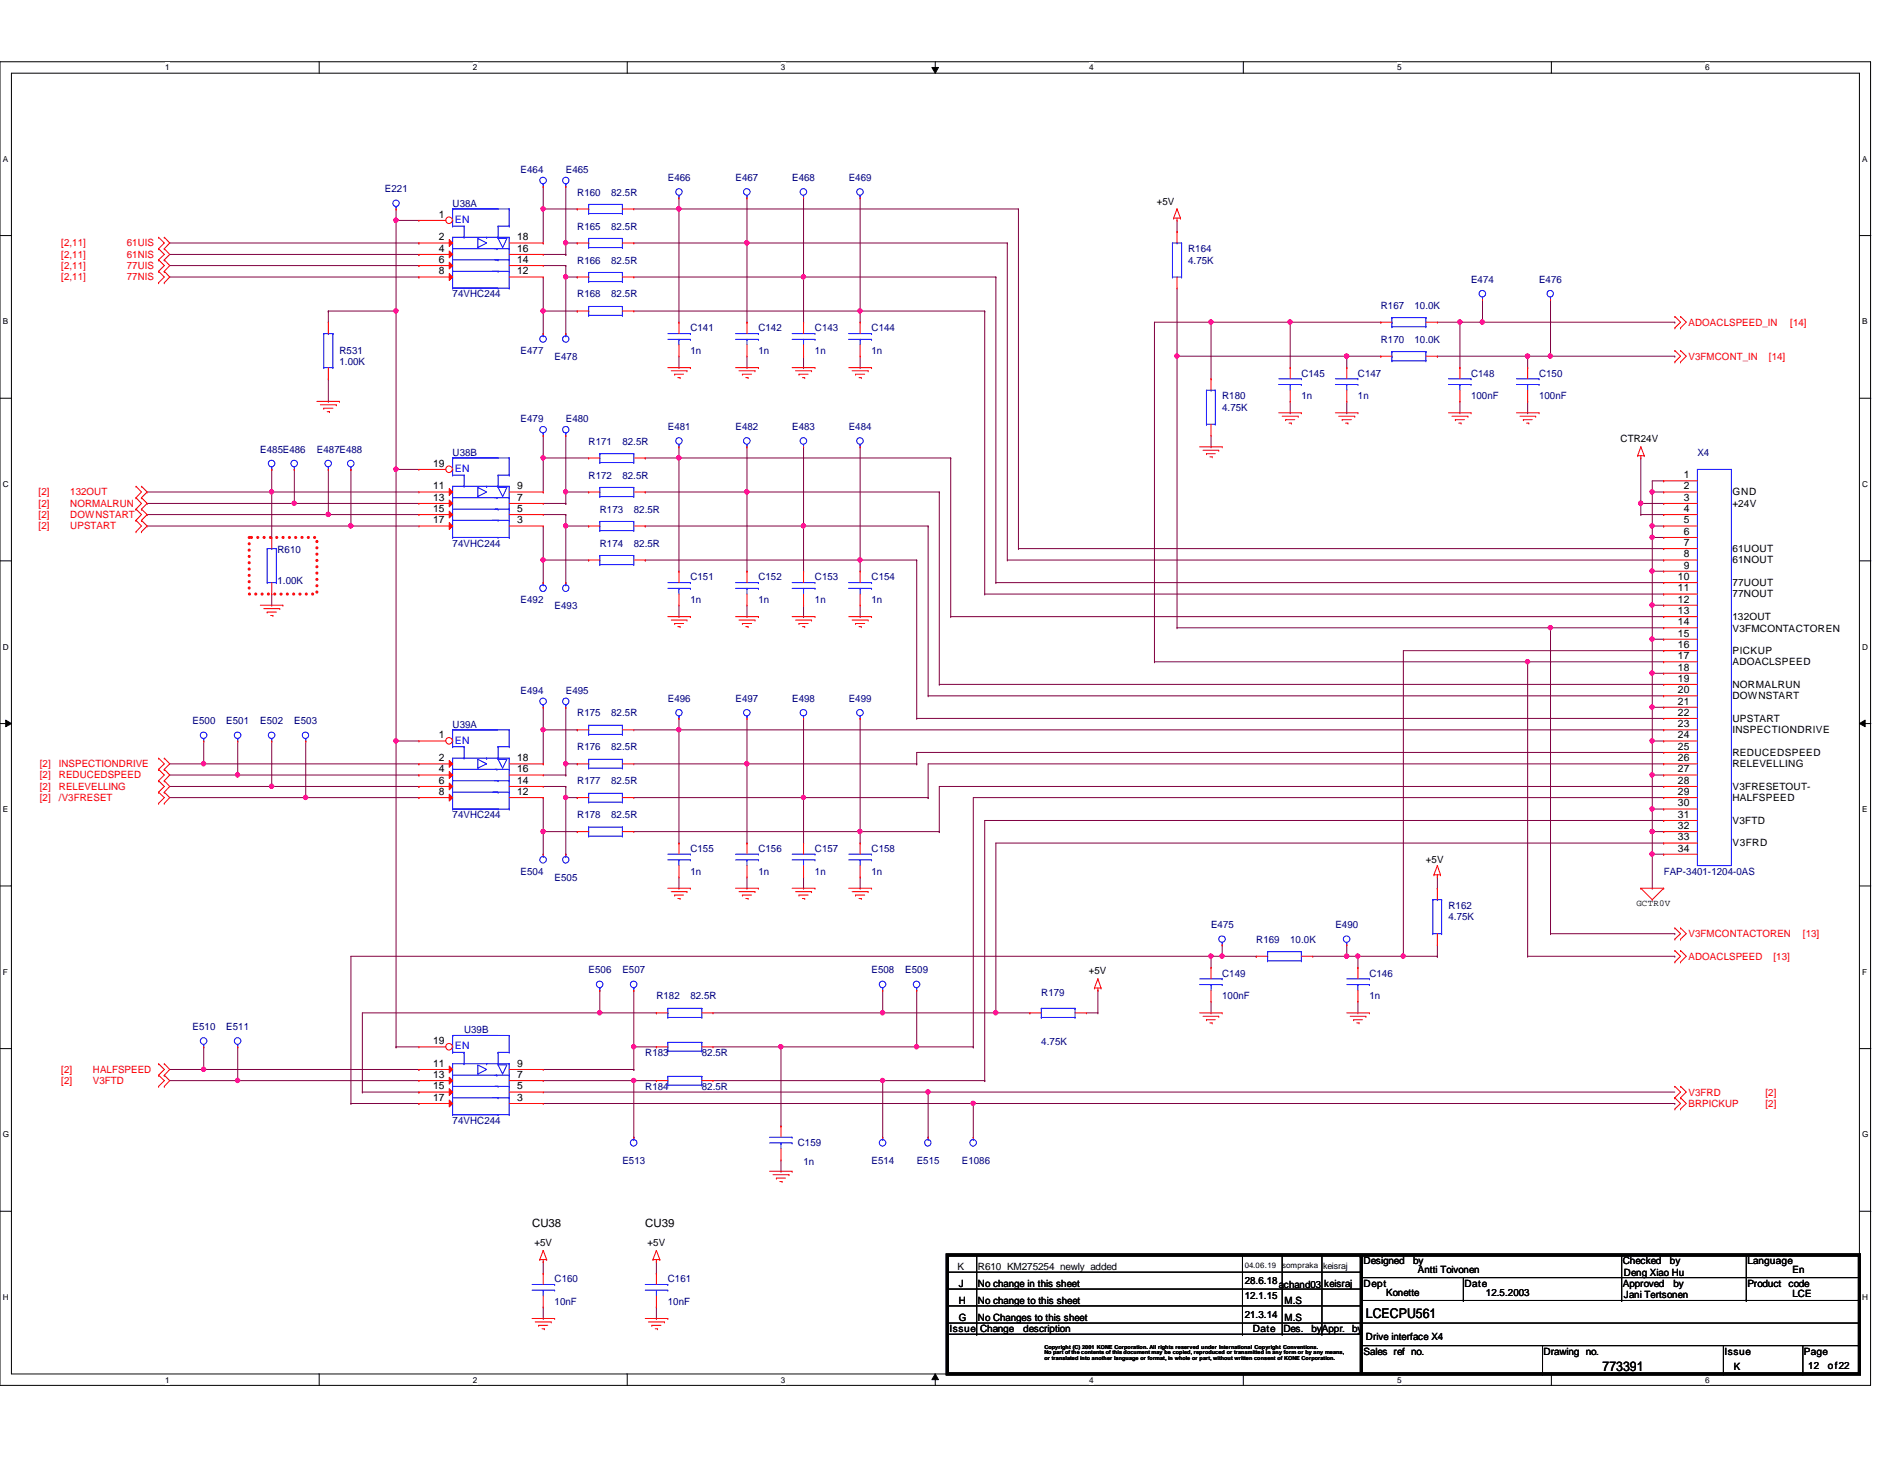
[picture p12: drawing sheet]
<svg xmlns="http://www.w3.org/2000/svg" width="279mm" height="216mm" viewBox="0 0 279 216" stroke-linecap="round" stroke-linejoin="round" font-family="sans-serif">
<defs><g id="words">
<g font-size="2">
<text x="202.4" y="195.2">LCECPU561</text>
<text x="237.4" y="202.9">773391</text>
</g>
<g font-size="1.7">
<text x="78.8" y="181.7">CU38</text>
<text x="95.6" y="181.7">CU39</text>
</g>
<g font-size="1.5" fill="#000080">
<text x="57" y="28.4">E221</text>
<text x="77.1" y="25.6">E464</text>
<text x="83.8" y="25.6">E465</text>
<text x="85.5" y="29">R160</text>
<text x="90.6" y="29">82.5R</text>
<text x="98.9" y="26.8">E466</text>
<text x="109" y="26.8">E467</text>
<text x="117.3" y="26.8">E468</text>
<text x="125.7" y="26.8">E469</text>
<text x="67.1" y="30.6">U38A</text>
<text x="85.5" y="34">R165</text>
<text x="90.6" y="34">82.5R</text>
<text x="85.5" y="39">R166</text>
<text x="90.6" y="39">82.5R</text>
<text x="176" y="37.3">R164</text>
<text x="176" y="39">4.75K</text>
<text x="217.9" y="41.9">E474</text>
<text x="228" y="41.9">E476</text>
<text x="67.1" y="44">74VHC244</text>
<text x="85.5" y="44">R168</text>
<text x="90.6" y="44">82.5R</text>
<text x="204.6" y="45.7">R167</text>
<text x="209.5" y="45.7">10.0K</text>
<text x="50.3" y="52.4">R531</text>
<text x="77.1" y="52.4">E477</text>
<text x="82.2" y="53.3">E478</text>
<text x="102.3" y="49.1">C141</text>
<text x="102.3" y="52.4">1n</text>
<text x="112.4" y="49.1">C142</text>
<text x="112.4" y="52.4">1n</text>
<text x="120.7" y="49.1">C143</text>
<text x="120.7" y="52.4">1n</text>
<text x="129.1" y="49.1">C144</text>
<text x="129.1" y="52.4">1n</text>
<text x="204.6" y="50.8">R170</text>
<text x="209.5" y="50.8">10.0K</text>
<text x="50.3" y="54.1">1.00K</text>
<text x="181.1" y="59.1">R180</text>
<text x="192.8" y="55.8">C145</text>
<text x="192.8" y="59.1">1n</text>
<text x="201.2" y="55.8">C147</text>
<text x="201.2" y="59.1">1n</text>
<text x="217.9" y="55.8">C148</text>
<text x="217.9" y="59.1">100nF</text>
<text x="228" y="55.8">C150</text>
<text x="228" y="59.1">100nF</text>
<text x="77.1" y="62.5">E479</text>
<text x="83.8" y="62.5">E480</text>
<text x="87.2" y="65.8">R171</text>
<text x="92.2" y="65.8">82.5R</text>
<text x="98.9" y="63.7">E481</text>
<text x="109" y="63.7">E482</text>
<text x="117.3" y="63.7">E483</text>
<text x="125.7" y="63.7">E484</text>
<text x="181.1" y="60.8">4.75K</text>
<text x="38.6" y="67">E485E486</text>
<text x="46.9" y="67">E487E488</text>
<text x="67.1" y="67.5">U38B</text>
<text x="87.2" y="70.9">R172</text>
<text x="92.2" y="70.9">82.5R</text>
<text x="251.5" y="67.5">X4</text>
<text x="88.9" y="75.9">R173</text>
<text x="93.9" y="75.9">82.5R</text>
<text x="41.1" y="81.9">R610</text>
<text x="67.1" y="80.9">74VHC244</text>
<text x="88.9" y="80.9">R174</text>
<text x="93.9" y="80.9">82.5R</text>
<text x="41.1" y="86.4">1.00K</text>
<text x="77.1" y="89.3">E492</text>
<text x="102.3" y="85.9">C151</text>
<text x="102.3" y="89.3">1n</text>
<text x="112.4" y="85.9">C152</text>
<text x="112.4" y="89.3">1n</text>
<text x="120.7" y="85.9">C153</text>
<text x="120.7" y="89.3">1n</text>
<text x="129.1" y="85.9">C154</text>
<text x="129.1" y="89.3">1n</text>
<text x="82.2" y="90.1">E493</text>
<text x="28.5" y="107.2">E500</text>
<text x="33.5" y="107.2">E501</text>
<text x="38.6" y="107.2">E502</text>
<text x="43.6" y="107.2">E503</text>
<text x="67.1" y="107.7">U39A</text>
<text x="77.1" y="102.7">E494</text>
<text x="83.8" y="102.7">E495</text>
<text x="85.5" y="106.1">R175</text>
<text x="90.6" y="106.1">82.5R</text>
<text x="98.9" y="103.9">E496</text>
<text x="109" y="103.9">E497</text>
<text x="117.3" y="103.9">E498</text>
<text x="125.7" y="103.9">E499</text>
<text x="85.5" y="111.1">R176</text>
<text x="90.6" y="111.1">82.5R</text>
<text x="85.5" y="116.1">R177</text>
<text x="90.6" y="116.1">82.5R</text>
<text x="67.1" y="121.2">74VHC244</text>
<text x="85.5" y="121.2">R178</text>
<text x="90.6" y="121.2">82.5R</text>
<text x="77.1" y="129.5">E504</text>
<text x="82.2" y="130.4">E505</text>
<text x="102.3" y="126.2">C155</text>
<text x="102.3" y="129.5">1n</text>
<text x="112.4" y="126.2">C156</text>
<text x="112.4" y="129.5">1n</text>
<text x="120.7" y="126.2">C157</text>
<text x="120.7" y="129.5">1n</text>
<text x="129.1" y="126.2">C158</text>
<text x="129.1" y="129.5">1n</text>
<text x="246.5" y="129.5">FAP-3401-1204-0AS</text>
<text x="179.4" y="137.4">E475</text>
<text x="197.8" y="137.4">E490</text>
<text x="214.6" y="134.6">R162</text>
<text x="214.6" y="136.2">4.75K</text>
<text x="186.1" y="139.6">R169</text>
<text x="191.1" y="139.6">10.0K</text>
<text x="87.2" y="144.1">E506</text>
<text x="92.2" y="144.1">E507</text>
<text x="97.2" y="148">R182</text>
<text x="102.3" y="148">82.5R</text>
<text x="129.1" y="144.1">E508</text>
<text x="134.1" y="144.1">E509</text>
<text x="154.3" y="147.5">R179</text>
<text x="181.1" y="144.6">C149</text>
<text x="181.1" y="148">100nF</text>
<text x="202.9" y="144.6">C146</text>
<text x="202.9" y="148">1n</text>
<text x="28.5" y="152.5">E510</text>
<text x="33.5" y="152.5">E511</text>
<text x="68.7" y="153">U39B</text>
<text x="154.3" y="154.7">4.75K</text>
<text x="95.6" y="156.4">R183</text>
<text x="95.6" y="161.4">R184</text>
<text x="104" y="156.4">82.5R</text>
<text x="104" y="161.4">82.5R</text>
<text x="67.1" y="166.4">74VHC244</text>
<text x="92.2" y="172.3">E513</text>
<text x="118.2" y="169.8">C159</text>
<text x="119" y="172.5">1n</text>
<text x="129.1" y="172.3">E514</text>
<text x="135.8" y="172.3">E515</text>
<text x="142.5" y="172.3">E1086</text>
<text x="82.2" y="189.9">C160</text>
<text x="98.9" y="189.9">C161</text>
<text x="82.2" y="193.3">10nF</text>
<text x="98.9" y="193.3">10nF</text>
</g>
<g font-size="1.5">
<text x="65" y="32.3">1</text>
<text x="65" y="35.6">2</text>
<text x="76.6" y="35.6">18</text>
<text x="171.4" y="30.3">+5V</text>
<text x="65" y="37.3">4</text>
<text x="65" y="38.9">6</text>
<text x="65" y="40.6">8</text>
<text x="76.6" y="40.6">12</text>
<text x="76.6" y="38.9">14</text>
<text x="76.6" y="37.3">16</text>
<text x="240.1" y="65.5">CTR24V</text>
<text x="64.2" y="69.1">19</text>
<text x="249.4" y="70.8">1</text>
<text x="64.2" y="72.5">11</text>
<text x="64.2" y="74.2">13</text>
<text x="64.2" y="75.8">15</text>
<text x="64.2" y="77.5">17</text>
<text x="76.6" y="77.5">3</text>
<text x="76.6" y="75.8">5</text>
<text x="76.6" y="74.2">7</text>
<text x="76.6" y="72.5">9</text>
<text x="249.4" y="72.5">2</text>
<text x="249.4" y="74.2">3</text>
<text x="249.4" y="75.8">4</text>
<text x="249.4" y="77.5">5</text>
<text x="256.7" y="73.4">GND</text>
<text x="256.7" y="75.1">+24V</text>
<text x="249.4" y="79.2">6</text>
<text x="249.4" y="80.9">7</text>
<text x="249.4" y="82.5">8</text>
<text x="256.7" y="81.7">61UOUT</text>
<text x="256.7" y="83.4">61NOUT</text>
<text x="248.6" y="85.9">10</text>
<text x="248.6" y="87.6">11</text>
<text x="248.6" y="89.2">12</text>
<text x="249.4" y="84.2">9</text>
<text x="256.7" y="86.8">77UOUT</text>
<text x="256.7" y="88.5">77NOUT</text>
<text x="248.6" y="90.9">13</text>
<text x="248.6" y="92.6">14</text>
<text x="248.6" y="94.3">15</text>
<text x="248.6" y="96">16</text>
<text x="256.7" y="91.8">132OUT</text>
<text x="256.7" y="93.5">V3FMCONTACTOREN</text>
<text x="248.6" y="97.6">17</text>
<text x="248.6" y="99.3">18</text>
<text x="248.6" y="101">19</text>
<text x="256.7" y="101.9">NORMALRUN</text>
<text x="256.7" y="98.5">ADOACLSPEED</text>
<text x="256.7" y="96.9">PICKUP</text>
<text x="248.6" y="102.7">20</text>
<text x="248.6" y="104.4">21</text>
<text x="248.6" y="106">22</text>
<text x="248.6" y="107.7">23</text>
<text x="256.7" y="106.9">UPSTART</text>
<text x="256.7" y="103.5">DOWNSTART</text>
<text x="65" y="109.3">1</text>
<text x="65" y="112.7">2</text>
<text x="76.6" y="112.7">18</text>
<text x="248.6" y="109.3">24</text>
<text x="248.6" y="111">25</text>
<text x="248.6" y="112.7">26</text>
<text x="256.7" y="113.6">RELEVELLING</text>
<text x="256.7" y="108.6">INSPECTIONDRIVE</text>
<text x="256.7" y="111.9">REDUCEDSPEED</text>
<text x="65" y="114.4">4</text>
<text x="65" y="116.1">6</text>
<text x="65" y="117.7">8</text>
<text x="76.6" y="117.7">12</text>
<text x="76.6" y="116.1">14</text>
<text x="76.6" y="114.4">16</text>
<text x="248.6" y="114.4">27</text>
<text x="248.6" y="116.1">28</text>
<text x="248.6" y="117.7">29</text>
<text x="248.6" y="119.4">30</text>
<text x="256.7" y="117">V3FRESETOUT-</text>
<text x="256.7" y="118.7">HALFSPEED</text>
<text x="248.6" y="121.1">31</text>
<text x="248.6" y="122.8">32</text>
<text x="248.6" y="124.5">33</text>
<text x="256.7" y="125.3">V3FRD</text>
<text x="256.7" y="122">V3FTD</text>
<text x="211.2" y="127.8">+5V</text>
<text x="248.6" y="126.1">34</text>
<text x="161.3" y="144.3">+5V</text>
<text x="64.2" y="154.6">19</text>
<text x="64.2" y="158">11</text>
<text x="64.2" y="159.6">13</text>
<text x="64.2" y="161.3">15</text>
<text x="76.6" y="161.3">5</text>
<text x="76.6" y="159.6">7</text>
<text x="76.6" y="158">9</text>
<text x="64.2" y="163">17</text>
<text x="76.6" y="163">3</text>
<text x="79.2" y="184.5">+5V</text>
<text x="95.9" y="184.5">+5V</text>
<text x="141.9" y="188">K</text>
<text x="142" y="190.5">J</text>
<text x="144.9" y="190.5">No change in this sheet</text>
<text x="144.9" y="188">R610 KM275254 newly added</text>
<text x="184.4" y="190.1">28.6.18</text>
<text x="189.4" y="190.7">achand03</text>
<text x="196.2" y="190.5">keisraj</text>
<text x="202" y="187.2">Designed</text>
<text x="202" y="190.5">Dept</text>
<text x="205.4" y="191.9">Konette</text>
<text x="209.3" y="187.2">by</text>
<text x="210.1" y="188.6">Antti Toivonen</text>
<text x="217" y="190.5">Date</text>
<text x="220.1" y="191.9">12.5.2003</text>
<text x="240.4" y="187.2">Checked</text>
<text x="240.4" y="190.5">Approved</text>
<text x="240.6" y="188.9">Deng Xiao Hu</text>
<text x="247.4" y="187.2">by</text>
<text x="247.9" y="190.5">by</text>
<text x="258.9" y="187.2">Language</text>
<text x="258.9" y="190.5">Product</text>
<text x="265" y="190.5">code</text>
<text x="265.6" y="188.6">En</text>
<text x="140.7" y="197.3">Issue</text>
<text x="142" y="193.1">H</text>
<text x="142" y="195.6">G</text>
<text x="144.9" y="193.1">No change to this sheet</text>
<text x="144.9" y="195.6">No Changes to this sheet</text>
<text x="145.2" y="197.3">Change</text>
<text x="151.6" y="197.3">description</text>
<text x="184.4" y="192.4">12.1.15</text>
<text x="184.4" y="195.2">21.3.14</text>
<text x="185.6" y="197.3">Date</text>
<text x="190.1" y="197.3">Des.</text>
<text x="190.3" y="195.6">M.S</text>
<text x="190.3" y="193.1">M.S</text>
<text x="194.3" y="197.3">byAppr.</text>
<text x="200.3" y="197.3">by</text>
<text x="240.6" y="192.2">Jani Tertsonen</text>
<text x="265.6" y="192.1">LCE</text>
<text x="202" y="200.6">Sales ref no.</text>
<text x="202.4" y="198.5">Drive interface X4</text>
<text x="228.7" y="200.6">Drawing no.</text>
<text x="255.5" y="200.6">Issue</text>
<text x="256.8" y="202.8">K</text>
<text x="267.3" y="200.6">Page</text>
<text x="267.9" y="202.6">12</text>
<text x="270.8" y="202.6">of22</text>
</g>
<g font-size="1.5" fill="#00f">
<text x="67.4" y="33">EN</text>
<text x="67.4" y="69.9">EN</text>
<text x="67.4" y="110.2">EN</text>
<text x="67.4" y="155.4">EN</text>
</g>
<g font-size="1.5" fill="#f00">
<text x="9.1" y="36.5">[2,11]</text>
<text x="9.1" y="38.2">[2,11]</text>
<text x="9.1" y="39.8">[2,11]</text>
<text x="9.1" y="41.5">[2,11]</text>
<text x="18.8" y="36.5">61UIS</text>
<text x="18.8" y="38.2">61NIS</text>
<text x="18.8" y="39.8">77UIS</text>
<text x="18.8" y="41.5">77NIS</text>
<text x="250.1" y="48.2">ADOACLSPEED_IN</text>
<text x="250.1" y="53.3">V3FMCONT_IN</text>
<text x="262" y="53.3">[14]</text>
<text x="265.2" y="48.2">[14]</text>
<text x="5.7" y="73.4">[2]</text>
<text x="5.7" y="75.1">[2]</text>
<text x="5.7" y="76.8">[2]</text>
<text x="10.4" y="73.4">132OUT</text>
<text x="10.4" y="75.1">NORMALRUN</text>
<text x="10.4" y="76.8">DOWNSTART</text>
<text x="5.7" y="78.4">[2]</text>
<text x="10.4" y="78.4">UPSTART</text>
<text x="5.9" y="113.6">[2]</text>
<text x="8.7" y="113.6">INSPECTIONDRIVE</text>
<text x="5.9" y="115.3">[2]</text>
<text x="5.9" y="117">[2]</text>
<text x="5.9" y="118.7">[2]</text>
<text x="8.7" y="115.3">REDUCEDSPEED</text>
<text x="8.7" y="117">RELEVELLING</text>
<text x="8.7" y="118.7">/V3FRESET</text>
<text x="250.1" y="138.8">V3FMCONTACTOREN</text>
<text x="250.1" y="142.1">ADOACLSPEED</text>
<text x="262.7" y="142.1">[13]</text>
<text x="267.1" y="138.8">[13]</text>
<text x="9.1" y="158.9">[2]</text>
<text x="9.1" y="160.6">[2]</text>
<text x="13.8" y="158.9">HALFSPEED</text>
<text x="13.8" y="160.6">V3FTD</text>
<text x="250.1" y="162.2">V3FRD</text>
<text x="250.1" y="163.9">BRPICKUP</text>
<text x="261.5" y="162.2">[2]</text>
<text x="261.5" y="163.9">[2]</text>
</g>
<text font-size="1.4" x="242.4" y="134.2">GCTR0V</text>
<text font-size="1.3" x="196" y="187.9">keisraj</text>
<g font-size="1.2">
<text x="24.5" y="10.4">1</text>
<text x="70.1" y="10.4">2</text>
<text x="115.7" y="10.4">3</text>
<text x="161.3" y="10.4">4</text>
<text x="207" y="10.4">5</text>
<text x="252.6" y="10.4">6</text>
<text x=".4" y="24">A</text>
<text x="275.9" y="24">A</text>
<text x=".4" y="48">B</text>
<text x="275.9" y="48">B</text>
<text x=".4" y="72.1">C</text>
<text x="275.9" y="72.1">C</text>
<text x=".4" y="96.2">D</text>
<text x="275.9" y="96.2">D</text>
<text x=".4" y="120.3">E</text>
<text x="275.9" y="120.3">E</text>
<text x=".4" y="144.3">F</text>
<text x="275.9" y="144.3">F</text>
<text x=".4" y="168.4">G</text>
<text x="275.9" y="168.4">G</text>
<text x="189.9" y="187.8">sompraka</text>
<text x=".4" y="192.5">H</text>
<text x="275.9" y="192.5">H</text>
<text x="24.5" y="204.7">1</text>
<text x="70.1" y="204.7">2</text>
<text x="115.7" y="204.7">3</text>
<text x="161.3" y="204.7">4</text>
<text x="207" y="204.7">5</text>
<text x="252.6" y="204.7">6</text>
</g>
<text font-size="1.1" x="184.4" y="187.8">04.06.19</text>
<g font-size=".8">
<text x="154.7" y="199.7">Copyright (C) 2001 KONE Corporation. All rights reserved under International Copyright Conventions.</text>
<text x="154.7" y="200.5">No part of the contents of this document may be copied, reproduced or transmitted in any form or by any means,</text>
<text x="154.7" y="201.4">or translated into another language or format, in whole or part, without written consent of KONE Corporation.</text>
</g>
</g></defs>
<path d="M0 9.1h277.1v196h-277.1zM1.7 10.8h273.8v192.7h-273.8z" fill="none" stroke="#000" stroke-width=".15"/>
<g fill="#fff">
<path d="M24.5 9.3h.6v1.4h-.6z"/>
<path d="M24.5 203.6h.6v1.4h-.6z"/>
</g>
<path d="M47.3 9.1v1.7M47.3 203.5v1.6" fill="none" stroke="#000" stroke-width=".15"/>
<g fill="#fff">
<path d="M70.1 9.3h.6v1.4h-.6z"/>
<path d="M70.1 203.6h.6v1.4h-.6z"/>
</g>
<path d="M92.9 9.1v1.7M92.9 203.5v1.6" fill="none" stroke="#000" stroke-width=".15"/>
<g fill="#fff">
<path d="M115.7 9.3h.6v1.4h-.6z"/>
<path d="M115.7 203.6h.6v1.4h-.6z"/>
</g>
<path d="M138 10h1l-.4 .8zM138.6 9.1v1.7M138.6 203.5l.4 .8h-1zM138.6 203.5v1.6" fill="none" stroke="#000" stroke-width=".15"/>
<path d="M138 10h1l-.4 .8zM138.6 203.5l.4 .8h-1z" fill="#000"/>
<g fill="#fff">
<path d="M161.3 9.3h.7v1.4h-.7z"/>
<path d="M161.3 203.6h.7v1.4h-.7z"/>
</g>
<path d="M184.2 9.1v1.7M184.2 203.5v1.6" fill="none" stroke="#000" stroke-width=".15"/>
<g fill="#fff">
<path d="M207 9.3h.6v1.4h-.6z"/>
<path d="M207 203.6h.6v1.4h-.6z"/>
</g>
<path d="M229.8 9.1v1.7M229.8 203.5v1.6" fill="none" stroke="#000" stroke-width=".15"/>
<g fill="#fff">
<path d="M252.6 9.3h.6v1.4h-.6z"/>
<path d="M252.6 203.6h.6v1.4h-.6z"/>
<path d="M.4 22.9h.8v1.3h-.8z"/>
<path d="M275.9 22.9h.7v1.3h-.7z"/>
<path d="M.4 46.9h.8v1.4h-.8z"/>
<path d="M275.9 46.9h.7v1.4h-.7z"/>
</g>
<path d="M0 34.9h1.7M275.5 34.9h1.7" fill="none" stroke="#000" stroke-width=".15"/>
<g fill="#fff">
<path d="M.4 71h.9v1.3h-.9z"/>
<path d="M275.9 71h.8v1.3h-.8z"/>
</g>
<path d="M0 59h1.7M275.5 59h1.7" fill="none" stroke="#000" stroke-width=".15"/>
<g fill="#fff">
<path d="M.4 95.1h.9v1.3h-.9z"/>
<path d="M275.9 95.1h.8v1.3h-.8z"/>
</g>
<path d="M0 83.1h1.7M275.5 83.1h1.7" fill="none" stroke="#000" stroke-width=".15"/>
<g fill="#fff">
<path d="M.4 119.2h.8v1.3h-.8z"/>
<path d="M275.9 119.2h.7v1.3h-.7z"/>
</g>
<path d="M0 107.1h1.7M.8 106.6l.9 .5-.9 .5zM275.5 107.1l.8-.5v1zM275.5 107.1h1.7" fill="none" stroke="#000" stroke-width=".15"/>
<path d="M.8 106.6l.9 .5-.9 .5zM275.5 107.1l.8-.5v1z" fill="#000"/>
<g fill="#fff">
<path d="M.4 143.2h.7v1.4h-.7z"/>
<path d="M275.9 143.2h.7v1.4h-.7z"/>
</g>
<path d="M0 131.2h1.7M275.5 131.2h1.7" fill="none" stroke="#000" stroke-width=".15"/>
<g fill="#fff">
<path d="M.4 167.3h.9v1.4h-.9z"/>
<path d="M275.9 167.3h.9v1.4h-.9z"/>
</g>
<path d="M0 155.3h1.7M275.5 155.3h1.7" fill="none" stroke="#000" stroke-width=".15"/>
<g fill="#fff">
<path d="M.4 191.4h.9v1.3h-.9z"/>
<path d="M275.9 191.4h.8v1.3h-.8z"/>
</g>
<path d="M0 179.4h1.7M275.5 179.4h1.7" fill="none" stroke="#000" stroke-width=".15"/>
<path d="M36.9 79.6h10v8.4h-10z" fill="none" stroke="#f00" stroke-width=".47" stroke-dasharray="0 .9"/>
<path d="M80.5 36h.1M80.5 30.9v5.1" fill="none" stroke="#800040" stroke-width=".15"/>
<circle cx="80.5" cy="30.9" r=".32" fill="#f0f"/>
<circle cx="80.5" cy="30.9" r=".32" fill="none" stroke="#f0f" stroke-width=".15"/>
<g fill="none" stroke="#800040" stroke-width=".15">
<path d="M80.5 37.7h3.3M80.5 39.3h3.3M80.5 30.9h5M83.8 37.7h.1M83.8 39.3h.1M83.8 39.3v1.7M85.5 30.9h.1M85.5 36h.1M85.5 36h-1.7v1.7M93.9 36h16.8M110.7 36h.1M110.7 29.3v6.7"/>
<path d="M80.5 46.1h.1M80.5 46.1h5M80.5 41v5.1M83.8 41h.1M83.8 41h1.7M85.5 41h.1M85.5 46.1h.1M93.9 41h25.1M93.9 46.1h52M119 41h.1M119 47.7h.1M119 41v6.7"/>
<path d="M127.4 46.1h.1M127.4 47.7h.1M127.4 46.1v1.6M145.9 46.1h.1"/>
</g>
<circle cx="127.4" cy="46" r=".32" fill="#f0f"/>
<circle cx="127.4" cy="46" r=".32" fill="none" stroke="#f0f" stroke-width=".15"/>
<path d="M100.6 54.4h.1M100.6 52.7v1.7M110.7 54.4h.1M110.7 52.7v1.7M119 54.4h.1M119 52.7v1.7M127.4 54.4h.1M127.4 52.7v1.7M244.8 72.9h.1M244.8 71.2v1.7" fill="none" stroke="#800040" stroke-width=".15"/>
<circle cx="244.7" cy="72.8" r=".32" fill="#f0f"/>
<circle cx="244.7" cy="72.8" r=".32" fill="none" stroke="#f0f" stroke-width=".15"/>
<path d="M244.8 77.9h.1M244.8 71.2h1.7M246.5 71.2h.1M246.5 72.9h.1M246.5 72.9h-1.7v5" fill="none" stroke="#800040" stroke-width=".15"/>
<circle cx="244.7" cy="77.9" r=".32" fill="#f0f"/>
<circle cx="244.7" cy="77.9" r=".32" fill="none" stroke="#f0f" stroke-width=".15"/>
<path d="M244.8 79.6h.1M244.8 77.9v6.7M244.8 79.6h1.7M246.5 79.6h.1M244.8 84.6h.1" fill="none" stroke="#800040" stroke-width=".15"/>
<circle cx="244.7" cy="79.6" r=".32" fill="#f0f"/>
<circle cx="244.7" cy="79.6" r=".32" fill="none" stroke="#f0f" stroke-width=".15"/>
<circle cx="244.7" cy="84.6" r=".32" fill="#f0f"/>
<circle cx="244.7" cy="84.6" r=".32" fill="none" stroke="#f0f" stroke-width=".15"/>
<path d="M244.8 77.9h1.7M246.5 77.9h.1M244.8 89.6h.1M244.8 94.7h.1M244.8 89.6h1.7M246.5 84.6h.1M246.5 89.6h.1M246.5 84.6h-1.7v10.1" fill="none" stroke="#800040" stroke-width=".15"/>
<circle cx="244.7" cy="89.6" r=".32" fill="#f0f"/>
<circle cx="244.7" cy="89.6" r=".32" fill="none" stroke="#f0f" stroke-width=".15"/>
<path d="M244.8 99.7h.1M246.5 94.7h.1M246.5 94.7h-1.7v5" fill="none" stroke="#800040" stroke-width=".15"/>
<circle cx="244.7" cy="94.6" r=".32" fill="#f0f"/>
<circle cx="244.7" cy="94.6" r=".32" fill="none" stroke="#f0f" stroke-width=".15"/>
<circle cx="244.7" cy="99.7" r=".32" fill="#f0f"/>
<circle cx="244.7" cy="99.7" r=".32" fill="none" stroke="#f0f" stroke-width=".15"/>
<path d="M246.5 99.7h.1M246.5 99.7h-1.7v5M244.8 104.7h.1M244.8 126.5h1.7M246.5 126.5h.1" fill="none" stroke="#800040" stroke-width=".15"/>
<circle cx="244.7" cy="126.5" r=".32" fill="#f0f"/>
<circle cx="244.7" cy="126.5" r=".32" fill="none" stroke="#f0f" stroke-width=".15"/>
<path d="M246.5 119.8h.1M246.5 119.8h-1.7v11.7M244.8 131.5h.1M244.8 126.5h.1M244.8 123.1h.1M244.8 123.1h1.7M246.5 123.1h.1" fill="none" stroke="#800040" stroke-width=".15"/>
<circle cx="244.7" cy="119.8" r=".32" fill="#f0f"/>
<circle cx="244.7" cy="119.8" r=".32" fill="none" stroke="#f0f" stroke-width=".15"/>
<circle cx="244.7" cy="123.1" r=".32" fill="#f0f"/>
<circle cx="244.7" cy="123.1" r=".32" fill="none" stroke="#f0f" stroke-width=".15"/>
<path d="M244.8 119.8h.1M244.8 114.8h.1M244.8 114.8h1.7M246.5 114.8h.1M246.5 109.7h.1M246.5 109.7h-1.7v10.1" fill="none" stroke="#800040" stroke-width=".15"/>
<circle cx="244.7" cy="114.7" r=".32" fill="#f0f"/>
<circle cx="244.7" cy="114.7" r=".32" fill="none" stroke="#f0f" stroke-width=".15"/>
<path d="M244.8 109.7h.1M246.5 104.7h.1M246.5 104.7h-1.7v5" fill="none" stroke="#800040" stroke-width=".15"/>
<circle cx="244.7" cy="104.7" r=".32" fill="#f0f"/>
<circle cx="244.7" cy="104.7" r=".32" fill="none" stroke="#f0f" stroke-width=".15"/>
<circle cx="244.7" cy="109.7" r=".32" fill="#f0f"/>
<circle cx="244.7" cy="109.7" r=".32" fill="none" stroke="#f0f" stroke-width=".15"/>
<path d="M80.5 30.9h.1M80.5 27.6v3.3M83.8 36h.1M83.8 27.6v8.4M93.9 30.9h6.7M100.6 30.9h.1M100.6 29.3v1.6M119 29.3v11.7M127.4 29.3v16.8M119 41h.1M127.4 46.1h.1" fill="none" stroke="#800040" stroke-width=".15"/>
<circle cx="83.8" cy="36" r=".32" fill="#f0f"/>
<circle cx="83.8" cy="36" r=".32" fill="none" stroke="#f0f" stroke-width=".15"/>
<path d="M83.8 49.4h.1M83.8 41v8.4" fill="none" stroke="#800040" stroke-width=".15"/>
<circle cx="83.8" cy="41" r=".32" fill="#f0f"/>
<circle cx="83.8" cy="41" r=".32" fill="none" stroke="#f0f" stroke-width=".15"/>
<path d="M80.5 49.4h.1M80.5 46.1v3.3" fill="none" stroke="#800040" stroke-width=".15"/>
<circle cx="80.5" cy="46" r=".32" fill="#f0f"/>
<circle cx="80.5" cy="46" r=".32" fill="none" stroke="#f0f" stroke-width=".15"/>
<path d="M243.1 76.2h3.4M243.1 74.5h3.4M246.5 76.2h.1M246.5 74.5h.1" fill="none" stroke="#800040" stroke-width=".15"/>
<circle cx="243.1" cy="74.5" r=".32" fill="#f0f"/>
<circle cx="243.1" cy="74.5" r=".32" fill="none" stroke="#f0f" stroke-width=".15"/>
<path d="M110.7 36h38.5M149.2 36h.1M243.1 74.5h.1M243.1 67.8v6.7" fill="none" stroke="#800040" stroke-width=".15"/>
<circle cx="110.6" cy="36" r=".32" fill="#f0f"/>
<circle cx="110.6" cy="36" r=".32" fill="none" stroke="#f0f" stroke-width=".15"/>
<path d="M25.1 39.3h37M25.1 37.7h37M62.1 39.3h.1M62.1 37.7h.1M110.7 36v11.7M150.9 30.9h.1M150.9 30.9h-50.3v16.8M100.6 47.7h.1M110.7 47.7h.1" fill="none" stroke="#800040" stroke-width=".15"/>
<circle cx="100.6" cy="30.9" r=".32" fill="#f0f"/>
<circle cx="100.6" cy="30.9" r=".32" fill="none" stroke="#f0f" stroke-width=".15"/>
<path d="M149.2 36v46.9M150.9 30.9v50.3M119 41h28.5M147.5 41h.1M149.2 82.9h.1M149.2 82.9h97.3M150.9 81.2h.1M150.9 81.2h95.6M246.5 81.2h.1M246.5 82.9h.1" fill="none" stroke="#800040" stroke-width=".15"/>
<circle cx="119" cy="41" r=".32" fill="#f0f"/>
<circle cx="119" cy="41" r=".32" fill="none" stroke="#f0f" stroke-width=".15"/>
<g fill="none" stroke="#800040" stroke-width=".15">
<path d="M25.1 36h37M62.1 36h.1M25.1 41h37M48.6 46.1h.1M48.6 46.1v1.6M62.1 41h.1M145.9 46.1v41.9M147.5 41v45.3M83.8 77.9h.1M83.8 72.9h3.4M83.8 76.2v1.7M87.2 72.9h.1"/>
<path d="M127.4 66.2v16.7M80.5 86.3h.1M87.2 82.9h.1M87.2 82.9h-6.7v3.4M127.4 82.9h.1M145.9 88h.1M145.9 88h100.6M147.5 86.3h.1M147.5 86.3h99M246.5 86.3h.1M246.5 88h.1"/>
</g>
<circle cx="80.5" cy="82.9" r=".32" fill="#f0f"/>
<circle cx="80.5" cy="82.9" r=".32" fill="none" stroke="#f0f" stroke-width=".15"/>
<path d="M40.3 69.5h.1M40.3 69.5v3.4M52 77.9h.1M52 77.9h10.1M80.5 72.9h.1M80.5 74.5h3.3M80.5 67.8v5.1M83.8 74.5h.1M83.8 72.9v1.6M100.6 91.3h.1M100.6 89.6v1.7" fill="none" stroke="#800040" stroke-width=".15"/>
<circle cx="80.5" cy="67.8" r=".32" fill="#f0f"/>
<circle cx="80.5" cy="67.8" r=".32" fill="none" stroke="#f0f" stroke-width=".15"/>
<g fill="none" stroke="#800040" stroke-width=".15">
<path d="M43.6 74.5h.1M43.6 74.5h18.5M52 69.5h.1M52 69.5v8.4M58.7 69.5h.1M58.7 69.5h3.4M80.5 67.8h.1M80.5 64.5v3.3M80.5 77.9v5M80.5 67.8h6.7M87.2 77.9h.1M87.2 67.8h.1"/>
<path d="M87.2 77.9h-3.4v8.4M100.6 67.8h.1M100.6 66.2v1.6M119 77.9h.1M119 66.2v11.7M80.5 82.9h.1M83.8 86.3h.1M110.7 91.3h.1M110.7 89.6v1.7"/>
</g>
<circle cx="83.8" cy="77.9" r=".32" fill="#f0f"/>
<circle cx="83.8" cy="77.9" r=".32" fill="none" stroke="#f0f" stroke-width=".15"/>
<g fill="none" stroke="#800040" stroke-width=".15">
<path d="M40.3 72.9h.1M40.3 72.9h21.8M43.6 69.5h.1M43.6 69.5v5M80.5 76.2h3.3M83.8 76.2h.1M83.8 72.9h.1M83.8 64.5v8.4M110.7 72.9h.1M110.7 66.2v6.7M119 91.3h.1M119 89.6v1.7"/>
<path d="M127.4 91.3h.1M127.4 89.6v1.7"/>
</g>
<circle cx="83.8" cy="72.8" r=".32" fill="#f0f"/>
<circle cx="83.8" cy="72.8" r=".32" fill="none" stroke="#f0f" stroke-width=".15"/>
<path d="M48.6 76.2h.1M48.6 69.5h.1M48.6 76.2h13.5M48.6 69.5v6.7M95.6 77.9h.1M95.6 77.9h23.4M95.6 82.9h.1M95.6 82.9h31.8M80.5 108.1h.1M80.5 104.7v3.4M83.8 113.1h.1M83.8 104.7v8.4" fill="none" stroke="#800040" stroke-width=".15"/>
<circle cx="83.8" cy="113.1" r=".32" fill="#f0f"/>
<circle cx="83.8" cy="113.1" r=".32" fill="none" stroke="#f0f" stroke-width=".15"/>
<path d="M25.1 116.5h37M40.3 116.5h.1M62.1 116.5h.1M80.5 116.5h3.3M83.8 114.8h.1M83.8 116.5h.1M83.8 113.1v1.7" fill="none" stroke="#800040" stroke-width=".15"/>
<circle cx="40.2" cy="116.4" r=".32" fill="#f0f"/>
<circle cx="40.2" cy="116.4" r=".32" fill="none" stroke="#f0f" stroke-width=".15"/>
<path d="M40.3 116.5h.1M40.3 109.7v6.8M45.3 118.1h16.8M62.1 118.1h.1M80.5 113.1h.1M80.5 108.1v5" fill="none" stroke="#800040" stroke-width=".15"/>
<circle cx="80.5" cy="108.1" r=".32" fill="#f0f"/>
<circle cx="80.5" cy="108.1" r=".32" fill="none" stroke="#f0f" stroke-width=".15"/>
<path d="M30.2 113.1h.1M30.2 109.7v3.4M30.2 113.1h31.9M62.1 113.1h.1" fill="none" stroke="#800040" stroke-width=".15"/>
<circle cx="30.2" cy="113.1" r=".32" fill="#f0f"/>
<circle cx="30.2" cy="113.1" r=".32" fill="none" stroke="#f0f" stroke-width=".15"/>
<path d="M25.1 113.1h5.1M25.1 118.1h20.2M30.2 113.1h.1M35.2 114.8h.1M35.2 109.7v5.1M45.3 118.1h.1M83.8 113.1h1.7M85.5 113.1h.1M80.5 123.1h5M85.5 123.1h.1" fill="none" stroke="#800040" stroke-width=".15"/>
<circle cx="45.3" cy="118.1" r=".32" fill="#f0f"/>
<circle cx="45.3" cy="118.1" r=".32" fill="none" stroke="#f0f" stroke-width=".15"/>
<path d="M80.5 118.1v5M80.5 123.1h.1" fill="none" stroke="#800040" stroke-width=".15"/>
<circle cx="80.5" cy="123.1" r=".32" fill="#f0f"/>
<circle cx="80.5" cy="123.1" r=".32" fill="none" stroke="#f0f" stroke-width=".15"/>
<g fill="none" stroke="#800040" stroke-width=".15">
<path d="M35.2 114.8h26.9M45.3 118.1h.1M45.3 109.7v8.4M58.7 109.7h.1M58.7 109.7h3.4M62.1 114.8h.1M80.5 114.8h3.3M80.5 108.1h5M83.8 118.1h.1M83.8 114.8h.1M83.8 116.5v1.6M85.5 108.1h.1"/>
<path d="M80.5 126.5h.1M80.5 123.1v3.4"/>
</g>
<circle cx="35.2" cy="114.7" r=".32" fill="#f0f"/>
<circle cx="35.2" cy="114.7" r=".32" fill="none" stroke="#f0f" stroke-width=".15"/>
<path d="M25.1 114.8h10.1M35.2 114.8h.1M83.8 118.1v8.4M83.8 126.5h.1" fill="none" stroke="#800040" stroke-width=".15"/>
<circle cx="83.8" cy="118.1" r=".32" fill="#f0f"/>
<circle cx="83.8" cy="118.1" r=".32" fill="none" stroke="#f0f" stroke-width=".15"/>
<path d="M95.6 67.8h.1M95.6 72.9h.1M95.6 67.8h5M95.6 72.9h15.1M140.8 67.8v23.5M140.8 91.3h.1M140.8 91.3h105.7M246.5 91.3h.1M83.8 118.1h1.7M85.5 118.1h.1" fill="none" stroke="#800040" stroke-width=".15"/>
<circle cx="110.6" cy="72.8" r=".32" fill="#f0f"/>
<circle cx="110.6" cy="72.8" r=".32" fill="none" stroke="#f0f" stroke-width=".15"/>
<g fill="none" stroke="#800040" stroke-width=".15">
<path d="M137.5 77.9v25.1M139.1 72.9v28.4M137.5 103h.1M137.5 103h109M139.1 101.3h.1M139.1 101.3h107.4M139.1 116.5h107.4M246.5 101.3h.1M246.5 103h.1M246.5 116.5h.1M145.9 121.5h100.6M147.5 124.8h99"/>
<path d="M246.5 124.8h.1M246.5 121.5h.1M35.2 155v5M53.7 150v11.7M35.2 160h.1M53.7 161.7h.1M53.7 161.7h8.4M62.1 161.7h.1M115.7 173.4h.1M115.7 171.8v1.6"/>
</g>
<circle cx="35.2" cy="160" r=".32" fill="#f0f"/>
<circle cx="35.2" cy="160" r=".32" fill="none" stroke="#f0f" stroke-width=".15"/>
<path d="M30.2 158.4h.1M30.2 155v3.4" fill="none" stroke="#800040" stroke-width=".15"/>
<circle cx="30.2" cy="158.3" r=".32" fill="#f0f"/>
<circle cx="30.2" cy="158.3" r=".32" fill="none" stroke="#f0f" stroke-width=".15"/>
<path d="M25.1 158.4h37M30.2 158.4h.1M62.1 158.4h.1M25.1 160h10.1M35.2 160h.1M80.5 160h13.4M93.9 160h.1M105.6 160h25.2M130.8 160h.1" fill="none" stroke="#800040" stroke-width=".15"/>
<circle cx="93.9" cy="160" r=".32" fill="#f0f"/>
<circle cx="93.9" cy="160" r=".32" fill="none" stroke="#f0f" stroke-width=".15"/>
<g fill="none" stroke="#800040" stroke-width=".15">
<path d="M135.8 82.9v23.5M100.6 108.1h145.9M135.8 106.4h.1M135.8 106.4h110.7M135.8 111.4h110.7M137.5 118.1h.1M246.5 106.4h.1M246.5 111.4h.1M246.5 113.1h.1M246.5 108.1h.1M246.5 113.1h-109v5M58.7 155h.1"/>
<path d="M58.7 155h3.4M93.9 155h3.3M97.2 155h.1"/>
</g>
<circle cx="100.6" cy="108.1" r=".32" fill="#f0f"/>
<circle cx="100.6" cy="108.1" r=".32" fill="none" stroke="#f0f" stroke-width=".15"/>
<path d="M93.9 118.1h43.6M100.6 108.1h.1M100.6 106.4v1.7M110.7 113.1h.1M110.7 106.4v6.7M119 118.1h.1M137.5 118.1h.1M127.4 123.1h11.7M139.1 123.1h.1" fill="none" stroke="#800040" stroke-width=".15"/>
<circle cx="110.6" cy="113.1" r=".32" fill="#f0f"/>
<circle cx="110.6" cy="113.1" r=".32" fill="none" stroke="#f0f" stroke-width=".15"/>
<path d="M100.6 108.1v16.7M119 118.1v6.7M127.4 106.4v16.7M100.6 124.8h.1M119 124.8h.1M127.4 123.1h.1" fill="none" stroke="#800040" stroke-width=".15"/>
<circle cx="127.4" cy="123.1" r=".32" fill="#f0f"/>
<circle cx="127.4" cy="123.1" r=".32" fill="none" stroke="#f0f" stroke-width=".15"/>
<path d="M93.9 113.1h41.9M110.7 113.1h.1M110.7 113.1v11.7M119 118.1h.1M119 106.4v11.7M135.8 113.1h.1M110.7 124.8h.1" fill="none" stroke="#800040" stroke-width=".15"/>
<circle cx="119" cy="118.1" r=".32" fill="#f0f"/>
<circle cx="119" cy="118.1" r=".32" fill="none" stroke="#f0f" stroke-width=".15"/>
<path d="M58.7 46.1h.1M58.7 46.1v23.4M100.6 131.5h.1M100.6 129.9v1.6M110.7 131.5h.1M110.7 129.9v1.6M127.4 124.8h.1M127.4 123.1v1.7" fill="none" stroke="#800040" stroke-width=".15"/>
<circle cx="58.6" cy="46" r=".32" fill="#f0f"/>
<circle cx="58.6" cy="46" r=".32" fill="none" stroke="#f0f" stroke-width=".15"/>
<g fill="none" stroke="#800040" stroke-width=".15">
<path d="M58.7 32.6h.1M58.7 32.6h3.4M93.9 108.1h6.7M100.6 108.1h.1M135.8 113.1h.1M135.8 111.4v1.7M139.1 116.5v6.6M93.9 123.1h33.5M119 131.5h.1M119 129.9v1.6M127.4 131.5h.1M127.4 123.1h.1"/>
<path d="M127.4 129.9v1.6M139.1 123.1h.1M115.7 155v11.8M115.7 166.8h.1"/>
</g>
<circle cx="115.7" cy="155" r=".32" fill="#f0f"/>
<circle cx="115.7" cy="155" r=".32" fill="none" stroke="#f0f" stroke-width=".15"/>
<path d="M246.5 118.1h.1M246.5 118.1h-102.3v36.9M145.9 121.5v38.5M53.7 150h35.2M88.9 150h.1M105.6 155h10.1M115.7 155h.1M144.2 155h.1M145.9 160h.1" fill="none" stroke="#800040" stroke-width=".15"/>
<circle cx="88.8" cy="150" r=".32" fill="#f0f"/>
<circle cx="88.8" cy="150" r=".32" fill="none" stroke="#f0f" stroke-width=".15"/>
<g fill="none" stroke="#800040" stroke-width=".15">
<path d="M212.9 47.7h3.4M216.3 47.7h.1M243.1 76.2h.1M243.1 74.5v1.7M174.4 93h55.3M229.7 93h.1M147.5 124.8v25.2M105.6 150h25.2M115.7 155h20.1M130.8 150h.1M135.8 155h.1M147.5 150h.1"/>
<path d="M147.5 150h5.1M152.6 150h.1"/>
</g>
<circle cx="216.3" cy="47.7" r=".32" fill="#f0f"/>
<circle cx="216.3" cy="47.7" r=".32" fill="none" stroke="#f0f" stroke-width=".15"/>
<path d="M191.1 47.7h13.5M199.5 54.4h.1M204.6 52.7h.1M204.6 47.7h.1M204.6 52.7h-5.1v1.7" fill="none" stroke="#800040" stroke-width=".15"/>
<circle cx="191.1" cy="47.7" r=".32" fill="#f0f"/>
<circle cx="191.1" cy="47.7" r=".32" fill="none" stroke="#f0f" stroke-width=".15"/>
<path d="M191.1 54.4h.1M191.1 47.7v6.7M216.3 54.4h.1M216.3 47.7v6.7M219.6 47.7h28.5M248.1 47.7h.1" fill="none" stroke="#800040" stroke-width=".15"/>
<circle cx="219.6" cy="47.7" r=".32" fill="#f0f"/>
<circle cx="219.6" cy="47.7" r=".32" fill="none" stroke="#f0f" stroke-width=".15"/>
<path d="M171 47.7h8.4M179.4 47.7h.1M216.3 59.4v1.7M226.3 54.4h.1M226.3 52.7v1.7M226.3 59.4v1.7M216.3 61.1h.1M226.3 61.1h.1" fill="none" stroke="#800040" stroke-width=".15"/>
<circle cx="179.4" cy="47.7" r=".32" fill="#f0f"/>
<circle cx="179.4" cy="47.7" r=".32" fill="none" stroke="#f0f" stroke-width=".15"/>
<path d="M174.4 52.7v40.3M171 98h55.3M174.4 93h.1M226.3 98h.1" fill="none" stroke="#800040" stroke-width=".15"/>
<circle cx="174.3" cy="52.7" r=".32" fill="#f0f"/>
<circle cx="174.3" cy="52.7" r=".32" fill="none" stroke="#f0f" stroke-width=".15"/>
<path d="M191.1 59.4v1.7M199.5 59.4v1.7M191.1 61.1h.1M199.5 61.1h.1M226.3 98v43.6M229.7 138.3h18.4M248.1 138.3h.1M226.3 141.6h.1" fill="none" stroke="#800040" stroke-width=".15"/>
<circle cx="226.3" cy="98" r=".32" fill="#f0f"/>
<circle cx="226.3" cy="98" r=".32" fill="none" stroke="#f0f" stroke-width=".15"/>
<path d="M226.3 98h20.2M229.7 93v45.3M246.5 98h.1M229.7 138.3h.1" fill="none" stroke="#800040" stroke-width=".15"/>
<circle cx="229.7" cy="92.9" r=".32" fill="#f0f"/>
<circle cx="229.7" cy="92.9" r=".32" fill="none" stroke="#f0f" stroke-width=".15"/>
<g fill="none" stroke="#800040" stroke-width=".15">
<path d="M174.4 52.7h.1M174.4 42.7v10M174.4 52.7h25.1M199.5 52.7h.1M229.7 93h16.8M246.5 93h.1M80.5 195.2h.1M80.5 188.6h.1M80.5 186.9v1.7M80.5 193.5v1.7M97.2 188.6h.1M97.2 195.2h.1"/>
<path d="M97.2 186.9v1.7M97.2 193.5v1.7"/>
</g>
<circle cx="199.5" cy="52.7" r=".32" fill="#f0f"/>
<circle cx="199.5" cy="52.7" r=".32" fill="none" stroke="#f0f" stroke-width=".15"/>
<g fill="none" stroke="#800040" stroke-width=".15">
<path d="M171 47.7v50.3M219.6 47.7h.1M219.6 44.4v3.3M229.7 52.7h.1M229.7 44.4v8.3M171 98h.1M80.5 158.4h13.4M88.9 150h.1M88.9 146.6v3.4M88.9 150h8.3M93.9 155h.1M93.9 158.4h.1"/>
<path d="M93.9 146.6v11.8M97.2 150h.1M226.3 141.6h21.8M248.1 141.6h.1M80.5 161.7h57M93.9 168.4h.1M97.2 160h.1M97.2 160h-3.3v8.4M137.5 161.7h.1"/>
</g>
<circle cx="93.9" cy="155" r=".32" fill="#f0f"/>
<circle cx="93.9" cy="155" r=".32" fill="none" stroke="#f0f" stroke-width=".15"/>
<path d="M130.8 150h.1M130.8 146.6v3.4M130.8 150h16.7M147.5 150h.1" fill="none" stroke="#800040" stroke-width=".15"/>
<circle cx="130.7" cy="150" r=".32" fill="#f0f"/>
<circle cx="130.7" cy="150" r=".32" fill="none" stroke="#f0f" stroke-width=".15"/>
<circle cx="147.5" cy="150" r=".32" fill="#f0f"/>
<circle cx="147.5" cy="150" r=".32" fill="none" stroke="#f0f" stroke-width=".15"/>
<path d="M135.8 155h.1M135.8 146.6v8.4M135.8 155h8.4M144.2 155h.1" fill="none" stroke="#800040" stroke-width=".15"/>
<circle cx="135.8" cy="155" r=".32" fill="#f0f"/>
<circle cx="135.8" cy="155" r=".32" fill="none" stroke="#f0f" stroke-width=".15"/>
<path d="M130.8 168.4h.1M145.9 160h.1M145.9 160h-15.1v8.4" fill="none" stroke="#800040" stroke-width=".15"/>
<circle cx="130.7" cy="160" r=".32" fill="#f0f"/>
<circle cx="130.7" cy="160" r=".32" fill="none" stroke="#f0f" stroke-width=".15"/>
<path d="M80.5 163.4h63.7M137.5 168.4h.1M137.5 161.7v6.7M144.2 163.4h.1" fill="none" stroke="#800040" stroke-width=".15"/>
<circle cx="144.2" cy="163.4" r=".32" fill="#f0f"/>
<circle cx="144.2" cy="163.4" r=".32" fill="none" stroke="#f0f" stroke-width=".15"/>
<path d="M174.4 34.3h.1M174.4 32.6v1.7M207.9 96.4v45.2M207.9 141.6h.1M52 163.4h10.1M62.1 163.4h.1" fill="none" stroke="#800040" stroke-width=".15"/>
<circle cx="207.9" cy="141.6" r=".32" fill="#f0f"/>
<circle cx="207.9" cy="141.6" r=".32" fill="none" stroke="#f0f" stroke-width=".15"/>
<path d="M207.9 96.4h38.6M246.5 96.4h.1M194.5 141.6h5M199.5 141.6h.1" fill="none" stroke="#800040" stroke-width=".15"/>
<circle cx="199.5" cy="141.6" r=".32" fill="#f0f"/>
<circle cx="199.5" cy="141.6" r=".32" fill="none" stroke="#f0f" stroke-width=".15"/>
<path d="M201.2 143.3h.1M207.9 141.6h.1M207.9 141.6h-6.7v1.7" fill="none" stroke="#800040" stroke-width=".15"/>
<circle cx="201.1" cy="141.6" r=".32" fill="#f0f"/>
<circle cx="201.1" cy="141.6" r=".32" fill="none" stroke="#f0f" stroke-width=".15"/>
<g fill="none" stroke="#800040" stroke-width=".15">
<path d="M181.1 139.9v1.7M199.5 139.9v1.7M212.9 131.5h.1M212.9 129.9v1.6M212.9 139.9v1.7M52 141.6h127.4M179.4 143.3h.1M179.4 150h.1M179.4 141.6h.1M179.4 141.6v1.7M179.4 148.3v1.7M181.1 141.6h.1"/>
<path d="M181.1 141.6h5M186.1 141.6h.1M199.5 141.6h.1M199.5 141.6h1.7M201.2 150h.1M201.2 141.6h.1M201.2 148.3v1.7M207.9 141.6h5M212.9 141.6h.1"/>
</g>
<circle cx="179.4" cy="141.6" r=".32" fill="#f0f"/>
<circle cx="179.4" cy="141.6" r=".32" fill="none" stroke="#f0f" stroke-width=".15"/>
<path d="M52 141.6v21.8M161 150h1.6M162.6 150h.1M162.6 146.6h.1M162.6 146.6v3.4M179.4 141.6h1.7M181.1 141.6h.1M52 163.4h.1" fill="none" stroke="#800040" stroke-width=".15"/>
<circle cx="181" cy="141.6" r=".32" fill="#f0f"/>
<circle cx="181" cy="141.6" r=".32" fill="none" stroke="#f0f" stroke-width=".15"/>
<path d="M229.7 52.7h18.4M248.1 52.7h.1" fill="none" stroke="#800040" stroke-width=".15"/>
<circle cx="229.7" cy="52.7" r=".32" fill="#f0f"/>
<circle cx="229.7" cy="52.7" r=".32" fill="none" stroke="#f0f" stroke-width=".15"/>
<path d="M226.3 52.7h3.4M229.7 52.7h.1" fill="none" stroke="#800040" stroke-width=".15"/>
<circle cx="226.3" cy="52.7" r=".32" fill="#f0f"/>
<circle cx="226.3" cy="52.7" r=".32" fill="none" stroke="#f0f" stroke-width=".15"/>
<g fill="none" stroke="#800040" stroke-width=".15">
<path d="M48.6 59.4h.1M48.6 46.1h.1M48.6 56.1v3.3M48.6 46.1h10.1M179.4 56.1h.1M191.1 47.7h.1M191.1 47.7h-11.7v8.4M212.9 52.7h.1M212.9 52.7h13.4M216.3 47.7h3.3M219.6 47.7h.1M58.7 69.5v40.2"/>
<path d="M179.4 66.2h.1M179.4 64.5v1.7M58.7 109.7h.1M144.2 163.4h.1M144.2 163.4v5M144.2 163.4h103.9M248.1 163.4h.1"/>
</g>
<circle cx="58.6" cy="69.5" r=".32" fill="#f0f"/>
<circle cx="58.6" cy="69.5" r=".32" fill="none" stroke="#f0f" stroke-width=".15"/>
<circle cx="58.6" cy="109.7" r=".32" fill="#f0f"/>
<circle cx="58.6" cy="109.7" r=".32" fill="none" stroke="#f0f" stroke-width=".15"/>
<path d="M58.7 32.6h.1M58.7 30.9v15.2M58.7 46.1h.1M58.7 109.7v45.3M58.7 155h.1" fill="none" stroke="#800040" stroke-width=".15"/>
<circle cx="58.6" cy="32.6" r=".32" fill="#f0f"/>
<circle cx="58.6" cy="32.6" r=".32" fill="none" stroke="#f0f" stroke-width=".15"/>
<path d="M100.6 67.8h40.2M140.8 67.8h.1" fill="none" stroke="#800040" stroke-width=".15"/>
<circle cx="100.6" cy="67.8" r=".32" fill="#f0f"/>
<circle cx="100.6" cy="67.8" r=".32" fill="none" stroke="#f0f" stroke-width=".15"/>
<path d="M100.6 67.8v16.8M119 77.9v6.7M139.1 72.9h.1M139.1 72.9h-28.4v11.7M100.6 84.6h.1M110.7 84.6h.1M119 84.6h.1" fill="none" stroke="#800040" stroke-width=".15"/>
<circle cx="119" cy="77.9" r=".32" fill="#f0f"/>
<circle cx="119" cy="77.9" r=".32" fill="none" stroke="#f0f" stroke-width=".15"/>
<path d="M119 77.9h18.5M137.5 77.9h.1M127.4 84.6h.1M135.8 82.9h.1M135.8 82.9h-8.4v1.7" fill="none" stroke="#800040" stroke-width=".15"/>
<circle cx="127.4" cy="82.9" r=".32" fill="#f0f"/>
<circle cx="127.4" cy="82.9" r=".32" fill="none" stroke="#f0f" stroke-width=".15"/>
<path d="M137.5 161.7h.1M137.5 161.7h110.6" fill="none" stroke="#800040" stroke-width=".15"/>
<circle cx="137.5" cy="161.7" r=".32" fill="#f0f"/>
<circle cx="137.5" cy="161.7" r=".32" fill="none" stroke="#f0f" stroke-width=".15"/>
<path d="M21.8 72.9h.1M21.8 72.9h18.5" fill="none" stroke="#800040" stroke-width=".15"/>
<circle cx="40.2" cy="72.8" r=".32" fill="#f0f"/>
<circle cx="40.2" cy="72.8" r=".32" fill="none" stroke="#f0f" stroke-width=".15"/>
<path d="M21.8 77.9h.1M21.8 77.9h30.2" fill="none" stroke="#800040" stroke-width=".15"/>
<circle cx="52" cy="77.9" r=".32" fill="#f0f"/>
<circle cx="52" cy="77.9" r=".32" fill="none" stroke="#f0f" stroke-width=".15"/>
<path d="M21.8 74.5h.1M21.8 74.5h21.8M35.2 160h.1M35.2 160h26.9" fill="none" stroke="#800040" stroke-width=".15"/>
<circle cx="43.6" cy="74.5" r=".32" fill="#f0f"/>
<circle cx="43.6" cy="74.5" r=".32" fill="none" stroke="#f0f" stroke-width=".15"/>
<path d="M21.8 76.2h.1M21.8 76.2h26.8" fill="none" stroke="#800040" stroke-width=".15"/>
<circle cx="48.6" cy="76.2" r=".32" fill="#f0f"/>
<circle cx="48.6" cy="76.2" r=".32" fill="none" stroke="#f0f" stroke-width=".15"/>
<path d="M40.3 79.6h.1M40.3 72.9v6.7M40.3 89.6h.1M40.3 88v1.6" fill="none" stroke="#800040" stroke-width=".15"/>
<g fill="none" stroke="#f00" stroke-width=".15">
<path d="M23.5 35.1h.1M23.5 36.8h.1M23.5 38.5h.1M23.5 35.1l.8 .9-.8 .8M23.5 36.8l.8 .9-.8 .8M23.5 38.5l.8 .8-.8 .9M24.3 36.8h.1M24.3 35.1h.1M24.3 38.5h.1M24.3 35.1l.8 .9-.8 .8M24.3 36.8l.8 .9-.8 .8M24.3 38.5l.8 .8-.8 .9"/>
<path d="M173.9 32.3h.1M173.9 32.3h1M174.4 32.6h.1M174.4 30.9h.1M174.4 32.3v.3M174.4 30.9l-.5 1.4M174.4 30.9l.5 1.4M174.9 32.3h.1M23.5 40.2h.1M23.5 41.9h.1M23.5 40.2l.8 .8-.8 .9M24.3 40.2h.1"/>
<path d="M24.3 41.9h.1M24.3 40.2l.8 .8-.8 .9M46.9 59.4h3.4M47.5 59.9h2.3M49.8 59.9h.1M50.3 59.4h.1M98.9 54.4h3.4M99.4 54.9h2.4M99.9 55.4h.1M99.9 55.4h1.4M100.4 55.9h.4M100.8 55.9h.1"/>
<path d="M101.8 54.9h.1M102.3 54.4h.1M109 54.4h3.4M109.5 54.9h2.3M110 55.4h.1M110 55.4h1.3M110.5 55.9h.3M110.8 55.9h.1M111.8 54.9h.1M112.4 54.4h.1M117.3 54.4h3.4M117.9 54.9h2.3"/>
<path d="M118.4 55.4h.1M118.4 55.4h1.3M118.9 55.9h.3M119.2 55.9h.1M120.2 54.9h.1M120.7 54.4h.1M125.7 54.4h3.4M126.2 54.9h2.4M126.7 55.4h.1M126.7 55.4h1.4M127.3 55.9h.3M127.6 55.9h.1"/>
<path d="M128.6 54.9h.1M129.1 54.4h.1M216.3 54.4h.1M216.3 59.4h.1M216.3 54.4v1.7M216.3 57.8v1.6M226.3 54.4h.1M226.3 59.4h.1M226.3 54.4v1.7M226.3 57.8v1.6M248.1 48.6h.1M248.1 46.9h.1"/>
<path d="M248.1 53.6h.1M248.1 51.9h.1M248.1 46.9l.9 .8-.9 .9M248.1 51.9l.9 .8-.9 .9M249 48.6h.1M249 46.9h.1M249 53.6h.1M249 51.9h.1M249 46.9l.8 .8-.8 .9M249 51.9l.8 .8-.8 .9M20.2 72h.1M20.2 73.7h.1"/>
<path d="M20.2 75.4h.1M20.2 77h.1M20.2 78.7h.1M20.2 72l.8 .9-.8 .8M20.2 73.7l.8 .8-.8 .9M20.2 77l.8 .9-.8 .8M20.2 75.4l.8 .8-.8 .8M21 73.7h.1M21 72h.1M21 75.4h.1M21 78.7h.1M21 77h.1"/>
<path d="M21 72l.8 .9-.8 .8M21 73.7l.8 .8-.8 .9M21 77l.8 .9-.8 .8M21 75.4l.8 .8-.8 .8M48 60.5h.1M48 60.5h1.3M48.5 61h.3M48.8 61h.1M177.7 66.2h3.4M178.2 66.7h2.4M178.7 67.2h.1M178.7 67.2h1.3"/>
<path d="M179.2 67.6h.4M179.6 67.6h.1M180.6 66.7h.1M181.1 66.2h.1M189.4 61.1h3.4M189.9 61.6h2.4M190.5 62.1h.1M190.5 62.1h1.3M191 62.7h.3M191.3 62.7h.1M192.3 61.6h.1M192.8 61.1h.1"/>
<path d="M197.8 61.1h3.4M198.3 61.6h2.4M198.8 62.1h.1M198.8 62.1h1.4M199.3 62.7h.4M199.7 62.7h.1M200.7 61.6h.1M201.2 61.1h.1M214.6 61.1h3.3M215.1 61.6h2.4M215.6 62.1h.1M215.6 62.1h1.4"/>
<path d="M216.1 62.7h.4M216.5 62.7h.1M217.5 61.6h.1M217.9 61.1h.1M224.7 61.1h3.3M225.2 61.6h2.3M225.7 62.1h.1M225.7 62.1h1.3M226.1 62.7h.4M226.5 62.7h.1M227.5 61.6h.1M228 61.1h.1"/>
<path d="M242.6 67.5h.1M242.6 67.5h1M243.1 67.8h.1M243.1 66.2h.1M243.1 67.5v.3M243.1 66.2l-.5 1.3M243.1 66.2l.5 1.3M243.6 67.5h.1M38.6 89.6h3.3M39.1 90.1h2.3M39.6 90.6h.1M39.6 90.6h1.3"/>
<path d="M40.1 91.1h.3M40.4 91.1h.1M41.4 90.1h.1M41.9 89.6h.1M98.9 91.3h3.4M99.4 91.8h2.4M99.9 92.3h.1M99.9 92.3h1.4M100.4 92.8h.4M100.8 92.8h.1M101.8 91.8h.1M102.3 91.3h.1"/>
<path d="M109 91.3h3.4M109.5 91.8h2.3M110 92.3h.1M110 92.3h1.3M110.5 92.8h.3M110.8 92.8h.1M111.8 91.8h.1M112.4 91.3h.1M117.3 91.3h3.4M117.9 91.8h2.3M118.4 92.3h.1M118.4 92.3h1.3"/>
<path d="M118.9 92.8h.3M119.2 92.8h.1M120.2 91.8h.1M120.7 91.3h.1M125.7 91.3h3.4M126.2 91.8h2.4M126.7 92.3h.1M126.7 92.3h1.4M127.3 92.8h.3M127.4 84.6h.1M127.4 89.6h.1M127.4 84.6v1.7"/>
<path d="M127.4 88v1.6M127.6 92.8h.1M128.6 91.8h.1M129.1 91.3h.1M23.5 113.9h.1M23.5 115.6h.1M23.5 117.3h.1M23.5 119h.1M23.5 112.3h.1M23.5 113.9l.8 .9-.8 .8M23.5 115.6l.8 .9-.8 .8M23.5 117.3l.8 .8-.8 .9"/>
<path d="M23.5 112.3l.8 .8-.8 .8M24.3 115.6h.1M24.3 113.9h.1M24.3 117.3h.1M24.3 119h.1M24.3 112.3h.1M24.3 113.9l.8 .9-.8 .8M24.3 115.6l.8 .9-.8 .8M24.3 117.3l.8 .8-.8 .9M24.3 112.3l.8 .8-.8 .8M85.5 123.1h.1M85.5 123.1h1.7"/>
<path d="M92.2 123.1h1.7M93.9 123.1h.1M98.9 131.5h3.4M99.4 132h2.4M99.9 132.5h.1M99.9 132.5h1.4M100.4 133.1h.4M100.8 133.1h.1M101.8 132h.1M102.3 131.5h.1M109 131.5h3.4M109.5 132h2.3"/>
<path d="M110 132.5h.1M110 132.5h1.3M110.5 133.1h.3M110.8 133.1h.1M111.8 132h.1M112.4 131.5h.1M117.3 131.5h3.4M117.9 132h2.3M118.4 132.5h.1M118.4 132.5h1.3M118.9 133.1h.3M119.2 133.1h.1"/>
<path d="M120.2 132h.1M120.7 131.5h.1M125.7 131.5h3.4M126.2 132h2.4M126.7 132.5h.1M126.7 132.5h1.4M127.3 133.1h.3M127.6 133.1h.1M128.6 132h.1M129.1 131.5h.1M199.5 139.9h.1M212.4 129.5h.1"/>
<path d="M212.4 129.5h1M212.9 129.9h.1M212.9 128.2h.1M212.9 129.5v.4M212.9 128.2l-.5 1.3M212.9 128.2l.5 1.3M213.4 129.5h.1M243.1 131.5h.1M243.1 131.5h3.4M243.1 131.5l1.7 1.7M244.8 133.2h.1M246.5 131.5h.1"/>
<path d="M246.5 131.5l-1.7 1.7M248.1 139.1h.1M248.1 137.4h.1M248.1 137.4l.9 .9-.9 .8M249 139.1h.1M249 137.4h.1M249 137.4l.8 .9-.8 .8M23.5 157.5h.1M23.5 159.2h.1M23.5 157.5l.8 .9-.8 .8M23.5 159.2l.8 .8-.8 .9M24.3 159.2h.1"/>
<path d="M24.3 157.5h.1M24.3 157.5l.8 .9-.8 .8M24.3 159.2l.8 .8-.8 .9M88.9 146.6h.1M97.2 155h.1M97.2 155h1.7M104 155h1.6M105.6 155h.1M162.1 146.3h.1M162.1 146.3h1M162.6 146.6h.1M162.6 144.9h.1"/>
<path d="M162.6 146.3v.3M162.6 144.9l-.5 1.4M162.6 144.9l.5 1.4M163.1 146.3h.1M177.7 150h3.4M178.2 150.5h2.4M178.7 151h.1M178.7 151h1.3M179.2 151.5h.4M179.6 151.5h.1M180.6 150.5h.1M181.1 150h.1"/>
<path d="M199.5 150h3.4M200 150.5h2.4M200.5 151h.1M200.5 151h1.3M201 151.5h.3M201.3 151.5h.1M202.4 150.5h.1M202.9 150h.1M248.1 142.5h.1M248.1 140.8h.1M248.1 140.8l.9 .8-.9 .9M249 142.5h.1"/>
<path d="M249 140.8h.1M249 140.8l.8 .8-.8 .9M23.5 160.9h.1M24.3 160.9h.1M114 173.4h3.3M114.5 173.9h2.4M115 174.5h.1M115 174.5h1.4M115.5 175h.4M115.9 175h.1M116.9 173.9h.1M117.3 173.4h.1"/>
<path d="M144.2 168.4h.1M248.1 162.6h.1M248.1 160.9h.1M248.1 164.2h.1M248.1 160.9l.9 .8-.9 .9M248.1 162.6l.9 .8-.9 .8M249 162.6h.1M249 160.9h.1M249 164.2h.1M249 160.9l.8 .8-.8 .9M249 162.6l.8 .8-.8 .8M78.8 195.2h3.4"/>
<path d="M79.3 195.7h2.4M79.8 196.3h.1M79.8 196.3h1.4M80 186.5h.1M80 186.5h1M80.3 196.8h.3M80.5 186.9h.1M80.5 185.2h.1M80.5 186.5v.4M80.5 185.2l-.5 1.3M80.5 185.2l.5 1.3M80.6 196.8h.1"/>
<path d="M81 186.5h.1M81.7 195.7h.1M82.2 195.2h.1M95.6 195.2h3.3M96.1 195.7h2.3M96.6 196.3h.1M96.6 196.3h1.3M96.7 186.5h.1M96.7 186.5h1M97.1 196.8h.3M97.2 186.9h.1M97.2 185.2h.1"/>
<path d="M97.2 186.5v.4M97.2 185.2l-.5 1.3M97.2 185.2l.5 1.3M97.4 196.8h.1M97.7 186.5h.1M98.4 195.7h.1M98.9 195.2h.1"/>
</g>
<path d="M140.3 185.8h135.2v17.7h-135.2zM201.7 186v17.3" fill="none" stroke="#000" stroke-width=".47"/>
<circle cx="201.7" cy="186" r=".23" fill="#000"/>
<g fill="none" stroke="#000" stroke-width=".15">
<path d="M140.3 190.9h.1M140.3 193.4h.1M140.3 195.9h.1M140.3 195.9h135.2M140.3 190.9h61.4M140.3 193.4h61.4M140.5 197.6h.1M140.5 188.4h.1M140.5 197.6h61.2M140.5 188.4h61.3M144.7 197.6h.1M144.7 185.8v11.8"/>
<path d="M184.1 197.6h.1M184.1 185.8v11.8M189.9 197.6h.1M189.9 185.8v11.8M195.8 197.6h.1M195.8 185.8v11.8M201.7 192.6h.1M201.7 199.3h73.8M201.7 192.6h73.8M201.7 189.2h73.8M216.8 192.6h.1M216.8 189.2v3.4"/>
<path d="M228.5 199.3v4.2M240.2 192.6h.1M240.2 185.8v6.8M255.3 199.3v4.2M258.7 192.6h.1M258.7 185.8v6.8M267.1 199.3v4.2M275.5 199.3h.1M275.5 195.9h.1M275.5 189.2h.1M228.5 203.5h.1M255.3 203.5h.1"/>
<path d="M267.1 203.5h.1"/>
</g>
<g fill="none" stroke="#00f" stroke-width=".15">
<path d="M214.6 56.1h3.3M214.6 56.9h3.3M216.3 56.9h.1M216.3 56.9v.9M217.9 56.1h.1M217.9 56.9h.1M224.7 56.1h3.3M224.7 56.9h3.3M226.3 56.9h.1M226.3 56.9v.9M228 56.1h.1M228 56.9h.1"/>
<path d="M125.7 86.3h3.4M125.7 87.1h3.4M127.4 87.1h.1M127.4 87.1v.9M129.1 86.3h.1M129.1 87.1h.1M87.2 122.5h.1M87.2 123.8h.1M87.2 123.1h.1M87.2 122.5v1.3M87.2 122.5h5M87.2 123.8h5"/>
<path d="M92.2 122.5h.1M92.2 123.8h.1M92.2 122.5v1.3M199.5 139.6h.1M199.5 139.6v.3M67.1 153.3h.1M67.1 155h.1M67.1 155.8h.1M67.1 157.5h.1M67.1 153.3h8.3M67.1 153.3v2.5M67.1 157.5v7.6"/>
<path d="M67.1 155.8h1.6M67.1 157.5h8.3M67.1 159.2h8.3M68.7 155.8h.1M68.7 157.5h.1M68.7 155.8v1.7M70.8 157.7l1.3 .7-1.3 .6zM72.1 157.5h.1M73.6 159.2h.1M73.8 157.5h.1M73.8 155.8h.1M73.8 157.7h1.3l-.6 1.3z"/>
<path d="M73.8 155.8h1.6M73.8 155.8v1.7M75.4 157.5h.1M75.4 155.8h.1M75.4 153.3h.1M75.4 159.2h.1M75.4 153.3v2.5M75.4 157.5v7.6M88.9 146.3h.1M88.9 146.3v.3M98.9 154.3h.1M98.9 155.7h.1"/>
<path d="M98.9 155h.1M98.9 154.3v1.4M98.9 154.3h5.1M98.9 155.7h5.1M104 154.3h.1M104 155.7h.1M104 154.3v1.4M67.1 165.1h.1M67.1 165.1h8.3M67.1 160.9h8.3M67.1 162.6h8.3M73.8 165.1h.1"/>
<path d="M73.8 160.9h.1M73.8 162.6h.1M75.4 165.1h.1M75.4 160.9h.1M75.4 162.6h.1M144.2 168.7h.1M144.2 168.4v.3"/>
<circle cx="199.5" cy="139.1" r=".48"/>
<circle cx="88.8" cy="145.8" r=".49"/>
<circle cx="144.2" cy="169.2" r=".49"/>
</g>
<circle cx="66.5" cy="155" r=".49" fill="#fff"/>
<g fill="none" stroke="#f00" stroke-width=".15">
<path d="M62.1 155h.1M62.1 155h3.9"/>
<circle cx="66.5" cy="155" r=".49"/>
</g>
<path d="M66.5 157.9l.6 .5-.6 .5z" fill="#f00"/>
<path d="M62.1 158.4h.1M62.1 158.4h5M66.5 157.9l.6 .5-.6 .5z" fill="none" stroke="#f00" stroke-width=".15"/>
<path d="M66.5 159.5l.6 .5-.6 .5z" fill="#f00"/>
<path d="M66.5 159.5l.6 .5-.6 .5zM62.1 160h.1M62.1 160h5" fill="none" stroke="#f00" stroke-width=".15"/>
<path d="M66.5 161.2l.6 .5-.6 .5z" fill="#f00"/>
<path d="M62.1 161.7h.1M62.1 161.7h5M66.5 161.2l.6 .5-.6 .5z" fill="none" stroke="#f00" stroke-width=".15"/>
<path d="M66.5 162.9l.6 .5-.6 .5z" fill="#f00"/>
<g fill="none" stroke="#f00" stroke-width=".15">
<path d="M80.5 64.5h.1M127.4 106.4h.1M100.6 124.8h.1M100.6 129.9h.1M100.6 124.8v1.7M100.6 128.2v1.7M75.4 158.4h5.1M80.5 158.4h.1M97.2 150h.1M97.2 150h1.7M104 150h1.6M105.6 150h.1"/>
<path d="M135.8 146.6h.1M62.1 163.4h.1M62.1 163.4h5M66.5 162.9l.6 .5-.6 .5zM75.4 163.4h5.1M75.4 161.7h5.1M75.4 160h5.1M80.5 163.4h.1M80.5 161.7h.1M80.5 160h.1M115.7 166.8h.1M115.7 171.8h.1"/>
<path d="M115.7 166.8v1.6M115.7 170.1v1.7"/>
</g>
<g fill="none" stroke="#00f" stroke-width=".15">
<path d="M67.1 30.9h.1M67.1 32.6h.1M67.1 33.5h.1M67.1 35.1h.1M67.1 30.9h8.3M67.1 30.9v2.6M67.1 35.1v7.6M67.1 33.5h1.6M67.1 35.1h8.3M67.1 36.8h8.3M67.1 38.5h8.3M68.7 33.5h.1"/>
<path d="M68.7 35.1h.1M68.7 33.5v1.6M70.8 35.3l1.3 .7-1.3 .7zM72.1 35.1h.1M73.6 36.8h.1M73.8 38.5h.1M73.8 35.1h.1M73.8 33.5h.1M73.8 35.3h1.3l-.6 1.4zM73.8 33.5h1.6M73.8 33.5v1.6M75.4 35.1h.1"/>
<path d="M75.4 33.5h.1M75.4 30.9h.1M75.4 36.8h.1M75.4 38.5h.1M75.4 30.9v2.6M75.4 35.1v7.6M67.1 42.7h.1M67.1 42.7h8.3M67.1 40.2h8.3M73.8 42.7h.1M73.8 40.2h.1M75.4 42.7h.1"/>
<path d="M75.4 40.2h.1M80.5 64.1h.1M80.5 64.1v.4M127.4 106h.1M127.4 106v.4M98.9 126.5h3.4M98.9 127.3h3.4M100.6 127.3h.1M100.6 127.3v.9M102.3 126.5h.1M102.3 127.3h.1M98.9 149.3h.1"/>
<path d="M98.9 150.7h.1M98.9 150h.1M98.9 149.3v1.4M98.9 149.3h5.1M98.9 150.7h5.1M104 149.3h.1M104 150.7h.1M104 149.3v1.4M135.8 146.3h.1M135.8 146.3v.3M114 168.4h3.3M114 169.2h3.3"/>
<path d="M115.7 169.2h.1M115.7 169.2v.9M117.3 168.4h.1M117.3 169.2h.1"/>
<circle cx="80.5" cy="63.6" r=".48"/>
<circle cx="127.4" cy="105.5" r=".48"/>
<circle cx="135.8" cy="145.8" r=".49"/>
</g>
<circle cx="66.5" cy="32.6" r=".49" fill="#fff"/>
<g fill="none" stroke="#f00" stroke-width=".15">
<path d="M62.1 32.6h.1M62.1 32.6h3.9"/>
<circle cx="66.5" cy="32.6" r=".49"/>
</g>
<path d="M66.5 35.5l.6 .5-.6 .5z" fill="#f00"/>
<path d="M62.1 36h.1M62.1 36h5M66.5 35.5l.6 .5-.6 .5z" fill="none" stroke="#f00" stroke-width=".15"/>
<path d="M66.5 37.2l.6 .5-.6 .5z" fill="#f00"/>
<path d="M62.1 37.7h.1M62.1 37.7h5M66.5 37.2l.6 .5-.6 .5z" fill="none" stroke="#f00" stroke-width=".15"/>
<path d="M66.5 38.8l.6 .5-.6 .5z" fill="#f00"/>
<path d="M62.1 39.3h.1M62.1 39.3h5M66.5 38.8l.6 .5-.6 .5z" fill="none" stroke="#f00" stroke-width=".15"/>
<path d="M66.5 40.5l.6 .5-.6 .5z" fill="#f00"/>
<g fill="none" stroke="#f00" stroke-width=".15">
<path d="M75.4 39.3h5.1M75.4 37.7h5.1M75.4 36h5.1M80.5 39.3h.1M80.5 37.7h.1M80.5 36h.1M85.5 30.9h.1M85.5 36h.1M85.5 36h1.7M85.5 30.9h1.7M92.2 36h1.7M92.2 30.9h1.7"/>
<path d="M93.9 30.9h.1M93.9 36h.1M100.6 29.3h.1M110.7 29.3h.1M119 29.3h.1M127.4 29.3h.1M62.1 41h.1M62.1 41h5M66.5 40.5l.6 .5-.6 .5zM75.4 41h5.1M80.5 41h.1M83.8 49.4h.1"/>
<path d="M85.5 41h.1M85.5 46.1h.1M85.5 41h1.7M85.5 46.1h1.7M92.2 41h1.7M92.2 46.1h1.7M93.9 41h.1M93.9 46.1h.1M100.6 47.7h.1M100.6 52.7h.1M100.6 47.7v1.7M100.6 51.1v1.6"/>
<path d="M110.7 47.7h.1M110.7 52.7h.1M110.7 47.7v1.7M110.7 51.1v1.6M119 47.7h.1M119 52.7h.1M119 47.7v1.7M119 51.1v1.6M127.4 47.7h.1M127.4 52.7h.1M127.4 47.7v1.7M127.4 51.1v1.6"/>
<path d="M199.5 54.4h.1M199.5 59.4h.1M199.5 54.4v1.7M199.5 57.8v1.6M87.2 67.8h.1M87.2 77.9h.1M87.2 77.9h1.7M87.2 67.8h1.7M93.9 77.9h1.7M93.9 67.8h1.7M95.6 67.8h.1M95.6 77.9h.1"/>
<path d="M100.6 66.2h.1M246.5 71.2h.1M246.5 72.9h.1M246.5 74.5h.1M246.5 76.2h.1M246.5 77.9h.1M246.5 79.6h.1M246.5 71.2h5M246.5 72.9h5M246.5 74.5h5M246.5 76.2h5M246.5 77.9h5"/>
<path d="M246.5 79.6h5M87.2 82.9h.1M87.2 82.9h1.7M93.9 82.9h1.7M95.6 82.9h.1M100.6 84.6h.1M100.6 89.6h.1M100.6 84.6v1.7M100.6 88v1.6M246.5 81.2h.1M246.5 82.9h.1M246.5 84.6h.1"/>
<path d="M246.5 86.3h.1M246.5 88h.1M246.5 89.6h.1M246.5 91.3h.1M246.5 93h.1M246.5 94.7h.1M246.5 96.4h.1M246.5 98h.1M246.5 99.7h.1M246.5 81.2h5M246.5 82.9h5M246.5 84.6h5"/>
<path d="M246.5 86.3h5M246.5 88h5M246.5 89.6h5M246.5 91.3h5M246.5 93h5M246.5 94.7h5M246.5 96.4h5M246.5 98h5M246.5 99.7h5M45.3 109.7h.1M83.8 104.7h.1M110.7 106.4h.1"/>
<path d="M246.5 101.3h.1M246.5 103h.1M246.5 104.7h.1M246.5 106.4h.1M246.5 108.1h.1M246.5 109.7h.1M246.5 111.4h.1M246.5 113.1h.1M246.5 114.8h.1M246.5 116.5h.1M246.5 118.1h.1M246.5 119.8h.1"/>
<path d="M246.5 101.3h5M246.5 103h5M246.5 104.7h5M246.5 106.4h5M246.5 108.1h5M246.5 109.7h5M246.5 111.4h5M246.5 113.1h5M246.5 114.8h5M246.5 116.5h5M246.5 118.1h5M246.5 119.8h5"/>
<path d="M127.4 124.8h.1M127.4 129.9h.1M127.4 124.8v1.7M127.4 128.2v1.7M212.9 131.5h.1M212.9 139.9h.1M212.9 131.5v1.7M212.9 138.3v1.6M246.5 121.5h.1M246.5 123.1h.1M246.5 124.8h.1M246.5 126.5h.1"/>
<path d="M246.5 121.5h5M246.5 123.1h5M246.5 124.8h5M246.5 126.5h5M35.2 155h.1M130.8 146.6h.1M130.8 168.4h.1"/>
</g>
<g fill="none" stroke="#00f" stroke-width=".15">
<path d="M87.2 30.3h.1M87.2 31.6h.1M87.2 30.9h.1M87.2 35.3h.1M87.2 36.7h.1M87.2 36h.1M87.2 30.3v1.3M87.2 35.3v1.4M87.2 30.3h5M87.2 31.6h5M87.2 35.3h5M87.2 36.7h5"/>
<path d="M92.2 30.3h.1M92.2 31.6h.1M92.2 35.3h.1M92.2 36.7h.1M92.2 30.3v1.3M92.2 35.3v1.4M100.6 29h.1M100.6 29v.3M110.7 29h.1M110.7 29v.3M119 29h.1M119 29v.3"/>
<path d="M127.4 29h.1M127.4 29v.3M83.8 49.7h.1M83.8 49.4v.3M87.2 40.3h.1M87.2 41.7h.1M87.2 41h.1M87.2 45.4h.1M87.2 46.7h.1M87.2 46.1h.1M87.2 40.3v1.4M87.2 45.4v1.3"/>
<path d="M87.2 40.3h5M87.2 41.7h5M87.2 45.4h5M87.2 46.7h5M92.2 40.3h.1M92.2 41.7h.1M92.2 45.4h.1M92.2 46.7h.1M92.2 40.3v1.4M92.2 45.4v1.3M98.9 49.4h3.4M98.9 50.2h3.4"/>
<path d="M100.6 50.2h.1M100.6 50.2v.9M102.3 49.4h.1M102.3 50.2h.1M109 49.4h3.4M109 50.2h3.4M110.7 50.2h.1M110.7 50.2v.9M112.4 49.4h.1M112.4 50.2h.1M117.3 49.4h3.4M117.3 50.2h3.4"/>
<path d="M119 50.2h.1M119 50.2v.9M120.7 49.4h.1M120.7 50.2h.1M125.7 49.4h3.4M125.7 50.2h3.4M127.4 50.2h.1M127.4 50.2v.9M129.1 49.4h.1M129.1 50.2h.1M197.8 56.1h3.4M197.8 56.9h3.4"/>
<path d="M199.5 56.9h.1M199.5 56.9v.9M201.2 56.1h.1M201.2 56.9h.1M88.9 67.2h.1M88.9 68.5h.1M88.9 67.8h.1M88.9 77.2h.1M88.9 78.6h.1M88.9 77.9h.1M88.9 67.2v1.3M88.9 77.2v1.4"/>
<path d="M88.9 67.2h5M88.9 68.5h5M88.9 77.2h5M88.9 78.6h5M93.9 67.2h.1M93.9 68.5h.1M93.9 77.2h.1M93.9 78.6h.1M93.9 67.2v1.3M93.9 77.2v1.4M100.6 65.8h.1M100.6 65.8v.4"/>
<path d="M251.5 69.5h5v58.7h-5zM88.9 82.3h.1M88.9 83.6h.1M88.9 82.9h.1M88.9 82.3v1.3M88.9 82.3h5M88.9 83.6h5M93.9 82.3h.1M93.9 83.6h.1M93.9 82.3v1.3M98.9 86.3h3.4M98.9 87.1h3.4"/>
<path d="M100.6 87.1h.1M100.6 87.1v.9M102.3 86.3h.1M102.3 87.1h.1M45.3 109.4h.1M45.3 109.4v.3M67.1 108.1h.1M67.1 109.7h.1M67.1 110.6h.1M67.1 112.3h.1M67.1 119.8h.1M67.1 108.1h8.3"/>
<path d="M67.1 108.1v2.5M67.1 112.3v7.5M67.1 110.6h1.6M67.1 112.3h8.3M67.1 119.8h8.3M67.1 113.9h8.3M67.1 115.6h8.3M67.1 117.3h8.3M68.7 110.6h.1M68.7 112.3h.1M68.7 110.6v1.7M70.8 112.4l1.3 .7-1.3 .6z"/>
<path d="M72.1 112.3h.1M73.6 113.9h.1M73.8 119.8h.1M73.8 115.6h.1M73.8 117.3h.1M73.8 112.3h.1M73.8 110.6h.1M73.8 112.4h1.3l-.6 1.3zM73.8 110.6h1.6M73.8 110.6v1.7M75.4 119.8h.1M75.4 112.3h.1"/>
<path d="M75.4 110.6h.1M75.4 108.1h.1M75.4 113.9h.1M75.4 115.6h.1M75.4 117.3h.1M75.4 108.1v2.5M75.4 112.3v7.5M83.8 104.4h.1M83.8 104.4v.3M110.7 106h.1M110.7 106v.4M125.7 126.5h3.4"/>
<path d="M125.7 127.3h3.4M127.4 127.3h.1M127.4 127.3v.9M129.1 126.5h.1M129.1 127.3h.1M212.3 138.3h.1M212.3 133.2h.1M212.3 133.2h1.3M212.3 138.3h1.3M212.3 133.2v5.1M212.9 133.2h.1M213.6 133.2h.1"/>
<path d="M213.6 138.3h.1M213.6 133.2v5.1M35.2 154.7h.1M35.2 154.7v.3M130.8 146.3h.1M130.8 146.3v.3M130.8 168.7h.1M130.8 168.4v.3"/>
<circle cx="100.6" cy="28.4" r=".48"/>
<circle cx="110.6" cy="28.4" r=".49"/>
<circle cx="119" cy="28.4" r=".49"/>
<circle cx="127.4" cy="28.4" r=".49"/>
<circle cx="83.8" cy="50.2" r=".47"/>
<circle cx="100.6" cy="65.3" r=".48"/>
<circle cx="45.2" cy="108.9" r=".47"/>
<circle cx="83.8" cy="103.9" r=".48"/>
<circle cx="110.6" cy="105.5" r=".48"/>
<circle cx="35.2" cy="154.2" r=".49"/>
<circle cx="130.7" cy="145.8" r=".49"/>
<circle cx="130.7" cy="169.2" r=".49"/>
</g>
<circle cx="66.5" cy="109.7" r=".49" fill="#fff"/>
<g fill="none" stroke="#f00" stroke-width=".15">
<path d="M62.1 109.7h.1M62.1 109.7h3.9"/>
<circle cx="66.5" cy="109.7" r=".49"/>
</g>
<path d="M66.5 112.6l.6 .5-.6 .5z" fill="#f00"/>
<path d="M62.1 113.1h.1M62.1 113.1h5M66.5 112.6l.6 .5-.6 .5z" fill="none" stroke="#f00" stroke-width=".15"/>
<path d="M66.5 114.3l.6 .5-.6 .5z" fill="#f00"/>
<path d="M62.1 114.8h.1M62.1 114.8h5M66.5 114.3l.6 .5-.6 .5z" fill="none" stroke="#f00" stroke-width=".15"/>
<path d="M66.5 116l.6 .5-.6 .5z" fill="#f00"/>
<path d="M62.1 116.5h.1M62.1 116.5h5M66.5 116l.6 .5-.6 .5z" fill="none" stroke="#f00" stroke-width=".15"/>
<path d="M66.5 117.6l.6 .5-.6 .5z" fill="#f00"/>
<g fill="none" stroke="#f00" stroke-width=".15">
<path d="M58.7 30.9h.1M80.5 27.6h.1M83.8 27.6h.1M48.6 47.7h.1M48.6 56.1h.1M48.6 47.7v1.7M48.6 54.4v1.7M179.4 56.1h.1M179.4 56.1v1.7M191.1 54.4h.1M191.1 59.4h.1M191.1 54.4v1.7"/>
<path d="M191.1 57.8v1.6M204.6 52.7h.1M204.6 47.7h.1M204.6 52.7h1.6M204.6 47.7h1.6M211.2 52.7h1.7M211.2 47.7h1.7M212.9 52.7h.1M212.9 47.7h.1M219.6 44.4h.1M40.3 79.6h.1M40.3 69.5h.1"/>
<path d="M40.3 79.6v1.6M43.6 69.5h.1M48.6 69.5h.1M52 69.5h.1M83.8 64.5h.1M87.2 72.9h.1M87.2 72.9h1.7M93.9 72.9h1.7M95.6 72.9h.1M110.7 66.2h.1M119 66.2h.1M179.4 64.5h.1"/>
<path d="M179.4 62.8v1.7M40.3 88h.1M40.3 86.3v1.7M83.8 86.3h.1M110.7 84.6h.1M110.7 89.6h.1M110.7 84.6v1.7M110.7 88v1.6M119 84.6h.1M119 89.6h.1M119 84.6v1.7M119 88v1.6"/>
<path d="M30.2 109.7h.1M35.2 109.7h.1M40.3 109.7h.1M62.1 118.1h.1M62.1 118.1h5M66.5 117.6l.6 .5-.6 .5zM75.4 118.1h5.1M75.4 116.5h5.1M75.4 114.8h5.1M75.4 113.1h5.1M80.5 118.1h.1M80.5 116.5h.1"/>
<path d="M80.5 114.8h.1M80.5 113.1h.1M80.5 104.7h.1M85.5 118.1h.1M85.5 118.1h1.7M92.2 118.1h1.7M93.9 118.1h.1M100.6 106.4h.1M119 106.4h.1M80.5 126.5h.1M83.8 126.5h.1M110.7 124.8h.1"/>
<path d="M110.7 129.9h.1M110.7 124.8v1.7M110.7 128.2v1.7M181.1 139.9h.1M30.2 155h.1M93.9 146.6h.1M179.4 143.3h.1M179.4 148.3h.1M179.4 143.3v1.6M179.4 146.6v1.7M186.1 141.6h.1M186.1 141.6h1.7"/>
<path d="M192.8 141.6h1.7M194.5 141.6h.1M201.2 143.3h.1M201.2 148.3h.1M201.2 143.3v1.6M201.2 146.6v1.7M93.9 168.4h.1M97.2 160h.1M97.2 160h1.7M104 160h1.6M105.6 160h.1M137.5 168.4h.1"/>
<path d="M80.5 188.6h.1M80.5 193.5h.1M80.5 188.6v1.6M80.5 191.9v1.6M97.2 188.6h.1M97.2 193.5h.1M97.2 188.6v1.6M97.2 191.9v1.6"/>
</g>
<g fill="none" stroke="#00f" stroke-width=".15">
<path d="M58.7 30.6h.1M58.7 30.6v.3M80.5 27.3h.1M80.5 27.3v.3M83.8 27.3h.1M83.8 27.3v.3M48 54.4h.1M48 49.4h.1M48 49.4h1.3M48 54.4h1.3M48 49.4v5M48.6 49.4h.1"/>
<path d="M49.3 49.4h.1M49.3 54.4h.1M49.3 49.4v5M178.7 57.8h.1M178.7 57.8h1.3M178.7 57.8v5M179.4 57.8h.1M180 57.8h.1M180 57.8v5M189.4 56.1h3.4M189.4 56.9h3.4M191.1 56.9h.1"/>
<path d="M191.1 56.9v.9M192.8 56.1h.1M192.8 56.9h.1M206.2 52.1h.1M206.2 53.4h.1M206.2 52.7h.1M206.2 47h.1M206.2 48.4h.1M206.2 47.7h.1M206.2 47v1.4M206.2 52.1v1.3M206.2 52.1h5"/>
<path d="M206.2 53.4h5M206.2 47h5M206.2 48.4h5M211.2 52.1h.1M211.2 53.4h.1M211.2 47h.1M211.2 48.4h.1M211.2 47v1.4M211.2 52.1v1.3M219.6 44h.1M219.6 44v.4M40.3 69.2h.1"/>
<path d="M40.3 69.2v.3M43.6 69.2h.1M43.6 69.2v.3M48.6 69.2h.1M48.6 69.2v.3M52 69.2h.1M52 69.2v.3M67.1 67.8h.1M67.1 69.5h.1M67.1 70.4h.1M67.1 72h.1M67.1 79.6h.1"/>
<path d="M67.1 67.8h8.3M67.1 67.8v2.6M67.1 72v7.6M67.1 70.4h1.6M67.1 72h8.3M67.1 79.6h8.3M67.1 73.7h8.3M67.1 75.4h8.3M67.1 77h8.3M68.7 70.4h.1M68.7 72h.1M68.7 70.4v1.6"/>
<path d="M70.8 72.2l1.3 .7-1.3 .6zM72.1 72h.1M73.6 73.7h.1M73.8 79.6h.1M73.8 75.4h.1M73.8 77h.1M73.8 72h.1M73.8 70.4h.1M73.8 72.2h1.3l-.6 1.3zM73.8 70.4h1.6M73.8 70.4v1.6M75.4 79.6h.1"/>
<path d="M75.4 72h.1M75.4 70.4h.1M75.4 67.8h.1M75.4 73.7h.1M75.4 75.4h.1M75.4 77h.1M75.4 67.8v2.6M75.4 72v7.6M83.8 64.1h.1M83.8 64.1v.4M88.9 72.2h.1M88.9 73.5h.1"/>
<path d="M88.9 72.9h.1M88.9 72.2v1.3M88.9 72.2h5M88.9 73.5h5M93.9 72.2h.1M93.9 73.5h.1M93.9 72.2v1.3M110.7 65.8h.1M110.7 65.8v.4M119 65.8h.1M119 65.8v.4M178.7 62.8h.1"/>
<path d="M178.7 62.8h1.3M180 62.8h.1M39.6 86.3h.1M39.6 81.2h.1M39.6 86.3h1.3M39.6 81.2h1.3M39.6 81.2v5.1M40.3 81.2h.1M40.9 81.2h.1M40.9 86.3h.1M40.9 81.2v5.1M83.8 86.6h.1"/>
<path d="M83.8 86.3v.3M109 86.3h3.4M109 87.1h3.4M110.7 87.1h.1M110.7 87.1v.9M112.4 86.3h.1M112.4 87.1h.1M117.3 86.3h3.4M117.3 87.1h3.4M119 87.1h.1M119 87.1v.9M120.7 86.3h.1"/>
<path d="M120.7 87.1h.1M30.2 109.4h.1M30.2 109.4v.3M35.2 109.4h.1M35.2 109.4v.3M40.3 109.4h.1M40.3 109.4v.3M80.5 104.4h.1M80.5 104.4v.3M87.2 117.5h.1M87.2 118.8h.1M87.2 118.1h.1"/>
<path d="M87.2 117.5v1.3M87.2 117.5h5M87.2 118.8h5M92.2 117.5h.1M92.2 118.8h.1M92.2 117.5v1.3M100.6 106h.1M100.6 106v.4M119 106h.1M119 106v.4M80.5 126.8h.1M80.5 126.5v.3"/>
<path d="M83.8 126.8h.1M83.8 126.5v.3M109 126.5h3.4M109 127.3h3.4M110.7 127.3h.1M110.7 127.3v.9M112.4 126.5h.1M112.4 127.3h.1M181.1 139.6h.1M181.1 139.6v.3M30.2 154.7h.1M30.2 154.7v.3"/>
<path d="M93.9 146.3h.1M93.9 146.3v.3M98.9 159.4h.1M98.9 159.4v1.3M98.9 159.4h5.1M104 159.4h.1M104 159.4v1.3M177.7 144.9h3.4M177.7 145.8h3.4M179.4 145.8h.1M179.4 145.8v.8M181.1 144.9h.1"/>
<path d="M181.1 145.8h.1M187.8 140.9h.1M187.8 142.3h.1M187.8 141.6h.1M187.8 140.9v1.4M187.8 140.9h5M187.8 142.3h5M192.8 140.9h.1M192.8 142.3h.1M192.8 140.9v1.4M199.5 144.9h3.4M199.5 145.8h3.4"/>
<path d="M201.2 145.8h.1M201.2 145.8v.8M202.9 144.9h.1M202.9 145.8h.1M93.9 168.7h.1M93.9 168.4v.3M98.9 160.7h.1M98.9 160h.1M98.9 160.7h5.1M104 160.7h.1M137.5 168.7h.1M137.5 168.4v.3"/>
<path d="M78.8 190.2h3.4M78.8 191.1h3.4M80.5 191.1h.1M80.5 191.1v.8M82.2 190.2h.1M82.2 191.1h.1M95.6 190.2h3.3M95.6 191.1h3.3M97.2 191.1h.1M97.2 191.1v.8M98.9 190.2h.1M98.9 191.1h.1"/>
<circle cx="58.7" cy="30.1" r=".47"/>
<circle cx="80.5" cy="26.7" r=".49"/>
<circle cx="83.8" cy="26.7" r=".48"/>
<circle cx="219.6" cy="43.5" r=".49"/>
<circle cx="40.2" cy="68.6" r=".49"/>
<circle cx="43.6" cy="68.6" r=".49"/>
<circle cx="48.6" cy="68.6" r=".49"/>
<circle cx="52" cy="68.6" r=".49"/>
<circle cx="83.8" cy="63.6" r=".47"/>
<circle cx="110.6" cy="65.3" r=".49"/>
<circle cx="119" cy="65.3" r=".49"/>
<circle cx="83.8" cy="87.1" r=".48"/>
<circle cx="30.2" cy="108.9" r=".48"/>
<circle cx="35.2" cy="108.9" r=".48"/>
<circle cx="40.2" cy="108.9" r=".48"/>
<circle cx="80.5" cy="103.9" r=".49"/>
<circle cx="100.6" cy="105.5" r=".47"/>
<circle cx="119" cy="105.5" r=".48"/>
<circle cx="80.5" cy="127.3" r=".49"/>
<circle cx="83.8" cy="127.3" r=".48"/>
<circle cx="181" cy="139.1" r=".48"/>
<circle cx="30.2" cy="154.2" r=".49"/>
<circle cx="93.9" cy="145.8" r=".49"/>
<circle cx="93.9" cy="169.2" r=".49"/>
<circle cx="137.4" cy="169.2" r=".48"/>
</g>
<circle cx="66.5" cy="69.5" r=".49" fill="#fff"/>
<g fill="none" stroke="#f00" stroke-width=".15">
<path d="M62.1 69.5h.1M62.1 69.5h3.9"/>
<circle cx="66.5" cy="69.5" r=".49"/>
</g>
<path d="M66.5 72.3l.6 .6-.6 .5z" fill="#f00"/>
<path d="M62.1 72.9h.1M62.1 72.9h5M66.5 72.3l.6 .6-.6 .5z" fill="none" stroke="#f00" stroke-width=".15"/>
<path d="M66.5 74l.6 .5-.6 .6z" fill="#f00"/>
<path d="M62.1 74.5h.1M62.1 74.5h5M66.5 74l.6 .5-.6 .6z" fill="none" stroke="#f00" stroke-width=".15"/>
<path d="M66.5 75.7l.6 .5-.6 .5z" fill="#f00"/>
<path d="M62.1 76.2h.1M62.1 76.2h5M66.5 75.7l.6 .5-.6 .5z" fill="none" stroke="#f00" stroke-width=".15"/>
<path d="M66.5 77.4l.6 .5-.6 .5z" fill="#f00"/>
<g fill="none" stroke="#f00" stroke-width=".15">
<path d="M174.4 34.3h.1M174.4 34.3v1.7M80.5 49.4h.1M174.4 42.7h.1M174.4 41v1.7M229.7 44.4h.1M62.1 77.9h.1M62.1 77.9h5M66.5 77.4l.6 .5-.6 .5zM75.4 77.9h5.1M75.4 76.2h5.1M75.4 74.5h5.1"/>
<path d="M75.4 72.9h5.1M80.5 77.9h.1M80.5 76.2h.1M80.5 74.5h.1M80.5 72.9h.1M127.4 66.2h.1M80.5 86.3h.1M85.5 113.1h.1M85.5 108.1h.1M85.5 113.1h1.7M85.5 108.1h1.7M92.2 113.1h1.7"/>
<path d="M92.2 108.1h1.7M93.9 113.1h.1M93.9 108.1h.1M119 124.8h.1M119 129.9h.1M119 124.8v1.7M119 128.2v1.7M152.6 150h.1M152.6 150h1.7M159.3 150h1.7M161 150h.1"/>
</g>
<g fill="none" stroke="#00f" stroke-width=".15">
<path d="M173.7 36h.1M173.7 36h1.3M173.7 36v5M174.4 36h.1M175 36h.1M175 36v5M80.5 49.7h.1M80.5 49.4v.3M173.7 41h.1M173.7 41h1.3M175 41h.1M229.7 44h.1"/>
<path d="M229.7 44v.4M127.4 65.8h.1M127.4 65.8v.4M80.5 86.6h.1M80.5 86.3v.3M87.2 112.4h.1M87.2 113.7h.1M87.2 113.1h.1M87.2 107.4h.1M87.2 108.8h.1M87.2 108.1h.1M87.2 107.4v1.4"/>
<path d="M87.2 112.4v1.3M87.2 112.4h5M87.2 113.7h5M87.2 107.4h5M87.2 108.8h5M92.2 112.4h.1M92.2 113.7h.1M92.2 107.4h.1M92.2 108.8h.1M92.2 107.4v1.4M92.2 112.4v1.3M117.3 126.5h3.4"/>
<path d="M117.3 127.3h3.4M119 127.3h.1M119 127.3v.9M120.7 126.5h.1M120.7 127.3h.1M154.3 149.3h.1M154.3 150.7h.1M154.3 150h.1M154.3 149.3v1.4M154.3 149.3h5M154.3 150.7h5M159.3 149.3h.1"/>
<path d="M159.3 150.7h.1M159.3 149.3v1.4"/>
<circle cx="80.5" cy="50.2" r=".48"/>
<circle cx="229.6" cy="43.5" r=".48"/>
<circle cx="127.4" cy="65.3" r=".49"/>
<circle cx="80.5" cy="87.1" r=".49"/>
</g>
<circle cx="80.5" cy="30.9" r=".32" fill="#f0f"/>
<circle cx="80.5" cy="30.9" r=".32" fill="none" stroke="#f0f" stroke-width=".15"/>
<circle cx="127.4" cy="46" r=".32" fill="#f0f"/>
<circle cx="127.4" cy="46" r=".32" fill="none" stroke="#f0f" stroke-width=".15"/>
<circle cx="244.7" cy="72.8" r=".32" fill="#f0f"/>
<circle cx="244.7" cy="72.8" r=".32" fill="none" stroke="#f0f" stroke-width=".15"/>
<circle cx="244.7" cy="77.9" r=".32" fill="#f0f"/>
<circle cx="244.7" cy="77.9" r=".32" fill="none" stroke="#f0f" stroke-width=".15"/>
<circle cx="244.7" cy="79.6" r=".32" fill="#f0f"/>
<circle cx="244.7" cy="79.6" r=".32" fill="none" stroke="#f0f" stroke-width=".15"/>
<circle cx="244.7" cy="84.6" r=".32" fill="#f0f"/>
<circle cx="244.7" cy="84.6" r=".32" fill="none" stroke="#f0f" stroke-width=".15"/>
<circle cx="244.7" cy="89.6" r=".32" fill="#f0f"/>
<circle cx="244.7" cy="89.6" r=".32" fill="none" stroke="#f0f" stroke-width=".15"/>
<circle cx="244.7" cy="94.6" r=".32" fill="#f0f"/>
<circle cx="244.7" cy="94.6" r=".32" fill="none" stroke="#f0f" stroke-width=".15"/>
<circle cx="244.7" cy="99.7" r=".32" fill="#f0f"/>
<circle cx="244.7" cy="99.7" r=".32" fill="none" stroke="#f0f" stroke-width=".15"/>
<circle cx="244.7" cy="126.5" r=".32" fill="#f0f"/>
<circle cx="244.7" cy="126.5" r=".32" fill="none" stroke="#f0f" stroke-width=".15"/>
<circle cx="244.7" cy="119.8" r=".32" fill="#f0f"/>
<circle cx="244.7" cy="119.8" r=".32" fill="none" stroke="#f0f" stroke-width=".15"/>
<circle cx="244.7" cy="123.1" r=".32" fill="#f0f"/>
<circle cx="244.7" cy="123.1" r=".32" fill="none" stroke="#f0f" stroke-width=".15"/>
<circle cx="244.7" cy="114.7" r=".32" fill="#f0f"/>
<circle cx="244.7" cy="114.7" r=".32" fill="none" stroke="#f0f" stroke-width=".15"/>
<circle cx="244.7" cy="104.7" r=".32" fill="#f0f"/>
<circle cx="244.7" cy="104.7" r=".32" fill="none" stroke="#f0f" stroke-width=".15"/>
<circle cx="244.7" cy="109.7" r=".32" fill="#f0f"/>
<circle cx="244.7" cy="109.7" r=".32" fill="none" stroke="#f0f" stroke-width=".15"/>
<circle cx="83.8" cy="36" r=".32" fill="#f0f"/>
<circle cx="83.8" cy="36" r=".32" fill="none" stroke="#f0f" stroke-width=".15"/>
<circle cx="83.8" cy="41" r=".32" fill="#f0f"/>
<circle cx="83.8" cy="41" r=".32" fill="none" stroke="#f0f" stroke-width=".15"/>
<circle cx="80.5" cy="46" r=".32" fill="#f0f"/>
<circle cx="80.5" cy="46" r=".32" fill="none" stroke="#f0f" stroke-width=".15"/>
<circle cx="243.1" cy="74.5" r=".32" fill="#f0f"/>
<circle cx="243.1" cy="74.5" r=".32" fill="none" stroke="#f0f" stroke-width=".15"/>
<circle cx="110.6" cy="36" r=".32" fill="#f0f"/>
<circle cx="110.6" cy="36" r=".32" fill="none" stroke="#f0f" stroke-width=".15"/>
<circle cx="100.6" cy="30.9" r=".32" fill="#f0f"/>
<circle cx="100.6" cy="30.9" r=".32" fill="none" stroke="#f0f" stroke-width=".15"/>
<circle cx="119" cy="41" r=".32" fill="#f0f"/>
<circle cx="119" cy="41" r=".32" fill="none" stroke="#f0f" stroke-width=".15"/>
<circle cx="80.5" cy="82.9" r=".32" fill="#f0f"/>
<circle cx="80.5" cy="82.9" r=".32" fill="none" stroke="#f0f" stroke-width=".15"/>
<circle cx="80.5" cy="67.8" r=".32" fill="#f0f"/>
<circle cx="80.5" cy="67.8" r=".32" fill="none" stroke="#f0f" stroke-width=".15"/>
<circle cx="83.8" cy="77.9" r=".32" fill="#f0f"/>
<circle cx="83.8" cy="77.9" r=".32" fill="none" stroke="#f0f" stroke-width=".15"/>
<circle cx="83.8" cy="72.8" r=".32" fill="#f0f"/>
<circle cx="83.8" cy="72.8" r=".32" fill="none" stroke="#f0f" stroke-width=".15"/>
<circle cx="83.8" cy="113.1" r=".32" fill="#f0f"/>
<circle cx="83.8" cy="113.1" r=".32" fill="none" stroke="#f0f" stroke-width=".15"/>
<circle cx="40.2" cy="116.4" r=".32" fill="#f0f"/>
<circle cx="40.2" cy="116.4" r=".32" fill="none" stroke="#f0f" stroke-width=".15"/>
<circle cx="80.5" cy="108.1" r=".32" fill="#f0f"/>
<circle cx="80.5" cy="108.1" r=".32" fill="none" stroke="#f0f" stroke-width=".15"/>
<circle cx="30.2" cy="113.1" r=".32" fill="#f0f"/>
<circle cx="30.2" cy="113.1" r=".32" fill="none" stroke="#f0f" stroke-width=".15"/>
<circle cx="45.3" cy="118.1" r=".32" fill="#f0f"/>
<circle cx="45.3" cy="118.1" r=".32" fill="none" stroke="#f0f" stroke-width=".15"/>
<circle cx="80.5" cy="123.1" r=".32" fill="#f0f"/>
<circle cx="80.5" cy="123.1" r=".32" fill="none" stroke="#f0f" stroke-width=".15"/>
<circle cx="35.2" cy="114.7" r=".32" fill="#f0f"/>
<circle cx="35.2" cy="114.7" r=".32" fill="none" stroke="#f0f" stroke-width=".15"/>
<circle cx="83.8" cy="118.1" r=".32" fill="#f0f"/>
<circle cx="83.8" cy="118.1" r=".32" fill="none" stroke="#f0f" stroke-width=".15"/>
<circle cx="110.6" cy="72.8" r=".32" fill="#f0f"/>
<circle cx="110.6" cy="72.8" r=".32" fill="none" stroke="#f0f" stroke-width=".15"/>
<circle cx="35.2" cy="160" r=".32" fill="#f0f"/>
<circle cx="35.2" cy="160" r=".32" fill="none" stroke="#f0f" stroke-width=".15"/>
<circle cx="30.2" cy="158.3" r=".32" fill="#f0f"/>
<circle cx="30.2" cy="158.3" r=".32" fill="none" stroke="#f0f" stroke-width=".15"/>
<circle cx="93.9" cy="160" r=".32" fill="#f0f"/>
<circle cx="93.9" cy="160" r=".32" fill="none" stroke="#f0f" stroke-width=".15"/>
<circle cx="100.6" cy="108.1" r=".32" fill="#f0f"/>
<circle cx="100.6" cy="108.1" r=".32" fill="none" stroke="#f0f" stroke-width=".15"/>
<circle cx="110.6" cy="113.1" r=".32" fill="#f0f"/>
<circle cx="110.6" cy="113.1" r=".32" fill="none" stroke="#f0f" stroke-width=".15"/>
<circle cx="127.4" cy="123.1" r=".32" fill="#f0f"/>
<circle cx="127.4" cy="123.1" r=".32" fill="none" stroke="#f0f" stroke-width=".15"/>
<circle cx="119" cy="118.1" r=".32" fill="#f0f"/>
<circle cx="119" cy="118.1" r=".32" fill="none" stroke="#f0f" stroke-width=".15"/>
<circle cx="58.6" cy="46" r=".32" fill="#f0f"/>
<circle cx="58.6" cy="46" r=".32" fill="none" stroke="#f0f" stroke-width=".15"/>
<circle cx="115.7" cy="155" r=".32" fill="#f0f"/>
<circle cx="115.7" cy="155" r=".32" fill="none" stroke="#f0f" stroke-width=".15"/>
<circle cx="88.8" cy="150" r=".32" fill="#f0f"/>
<circle cx="88.8" cy="150" r=".32" fill="none" stroke="#f0f" stroke-width=".15"/>
<circle cx="216.3" cy="47.7" r=".32" fill="#f0f"/>
<circle cx="216.3" cy="47.7" r=".32" fill="none" stroke="#f0f" stroke-width=".15"/>
<circle cx="191.1" cy="47.7" r=".32" fill="#f0f"/>
<circle cx="191.1" cy="47.7" r=".32" fill="none" stroke="#f0f" stroke-width=".15"/>
<circle cx="219.6" cy="47.7" r=".32" fill="#f0f"/>
<circle cx="219.6" cy="47.7" r=".32" fill="none" stroke="#f0f" stroke-width=".15"/>
<circle cx="179.4" cy="47.7" r=".32" fill="#f0f"/>
<circle cx="179.4" cy="47.7" r=".32" fill="none" stroke="#f0f" stroke-width=".15"/>
<circle cx="174.3" cy="52.7" r=".32" fill="#f0f"/>
<circle cx="174.3" cy="52.7" r=".32" fill="none" stroke="#f0f" stroke-width=".15"/>
<circle cx="226.3" cy="98" r=".32" fill="#f0f"/>
<circle cx="226.3" cy="98" r=".32" fill="none" stroke="#f0f" stroke-width=".15"/>
<circle cx="229.7" cy="92.9" r=".32" fill="#f0f"/>
<circle cx="229.7" cy="92.9" r=".32" fill="none" stroke="#f0f" stroke-width=".15"/>
<circle cx="199.5" cy="52.7" r=".32" fill="#f0f"/>
<circle cx="199.5" cy="52.7" r=".32" fill="none" stroke="#f0f" stroke-width=".15"/>
<circle cx="93.9" cy="155" r=".32" fill="#f0f"/>
<circle cx="93.9" cy="155" r=".32" fill="none" stroke="#f0f" stroke-width=".15"/>
<circle cx="130.7" cy="150" r=".32" fill="#f0f"/>
<circle cx="130.7" cy="150" r=".32" fill="none" stroke="#f0f" stroke-width=".15"/>
<circle cx="147.5" cy="150" r=".32" fill="#f0f"/>
<circle cx="147.5" cy="150" r=".32" fill="none" stroke="#f0f" stroke-width=".15"/>
<circle cx="135.8" cy="155" r=".32" fill="#f0f"/>
<circle cx="135.8" cy="155" r=".32" fill="none" stroke="#f0f" stroke-width=".15"/>
<circle cx="130.7" cy="160" r=".32" fill="#f0f"/>
<circle cx="130.7" cy="160" r=".32" fill="none" stroke="#f0f" stroke-width=".15"/>
<circle cx="144.2" cy="163.4" r=".32" fill="#f0f"/>
<circle cx="144.2" cy="163.4" r=".32" fill="none" stroke="#f0f" stroke-width=".15"/>
<circle cx="207.9" cy="141.6" r=".32" fill="#f0f"/>
<circle cx="207.9" cy="141.6" r=".32" fill="none" stroke="#f0f" stroke-width=".15"/>
<circle cx="199.5" cy="141.6" r=".32" fill="#f0f"/>
<circle cx="199.5" cy="141.6" r=".32" fill="none" stroke="#f0f" stroke-width=".15"/>
<circle cx="201.1" cy="141.6" r=".32" fill="#f0f"/>
<circle cx="201.1" cy="141.6" r=".32" fill="none" stroke="#f0f" stroke-width=".15"/>
<circle cx="179.4" cy="141.6" r=".32" fill="#f0f"/>
<circle cx="179.4" cy="141.6" r=".32" fill="none" stroke="#f0f" stroke-width=".15"/>
<circle cx="181" cy="141.6" r=".32" fill="#f0f"/>
<circle cx="181" cy="141.6" r=".32" fill="none" stroke="#f0f" stroke-width=".15"/>
<circle cx="229.7" cy="52.7" r=".32" fill="#f0f"/>
<circle cx="229.7" cy="52.7" r=".32" fill="none" stroke="#f0f" stroke-width=".15"/>
<circle cx="226.3" cy="52.7" r=".32" fill="#f0f"/>
<circle cx="226.3" cy="52.7" r=".32" fill="none" stroke="#f0f" stroke-width=".15"/>
<circle cx="58.6" cy="69.5" r=".32" fill="#f0f"/>
<circle cx="58.6" cy="69.5" r=".32" fill="none" stroke="#f0f" stroke-width=".15"/>
<circle cx="58.6" cy="109.7" r=".32" fill="#f0f"/>
<circle cx="58.6" cy="109.7" r=".32" fill="none" stroke="#f0f" stroke-width=".15"/>
<circle cx="58.6" cy="32.6" r=".32" fill="#f0f"/>
<circle cx="58.6" cy="32.6" r=".32" fill="none" stroke="#f0f" stroke-width=".15"/>
<circle cx="100.6" cy="67.8" r=".32" fill="#f0f"/>
<circle cx="100.6" cy="67.8" r=".32" fill="none" stroke="#f0f" stroke-width=".15"/>
<circle cx="119" cy="77.9" r=".32" fill="#f0f"/>
<circle cx="119" cy="77.9" r=".32" fill="none" stroke="#f0f" stroke-width=".15"/>
<circle cx="127.4" cy="82.9" r=".32" fill="#f0f"/>
<circle cx="127.4" cy="82.9" r=".32" fill="none" stroke="#f0f" stroke-width=".15"/>
<circle cx="137.5" cy="161.7" r=".32" fill="#f0f"/>
<circle cx="137.5" cy="161.7" r=".32" fill="none" stroke="#f0f" stroke-width=".15"/>
<circle cx="40.2" cy="72.8" r=".32" fill="#f0f"/>
<circle cx="40.2" cy="72.8" r=".32" fill="none" stroke="#f0f" stroke-width=".15"/>
<circle cx="52" cy="77.9" r=".32" fill="#f0f"/>
<circle cx="52" cy="77.9" r=".32" fill="none" stroke="#f0f" stroke-width=".15"/>
<circle cx="43.6" cy="74.5" r=".32" fill="#f0f"/>
<circle cx="43.6" cy="74.5" r=".32" fill="none" stroke="#f0f" stroke-width=".15"/>
<circle cx="48.6" cy="76.2" r=".32" fill="#f0f"/>
<circle cx="48.6" cy="76.2" r=".32" fill="none" stroke="#f0f" stroke-width=".15"/>
<use href="#words"/>
</svg>
